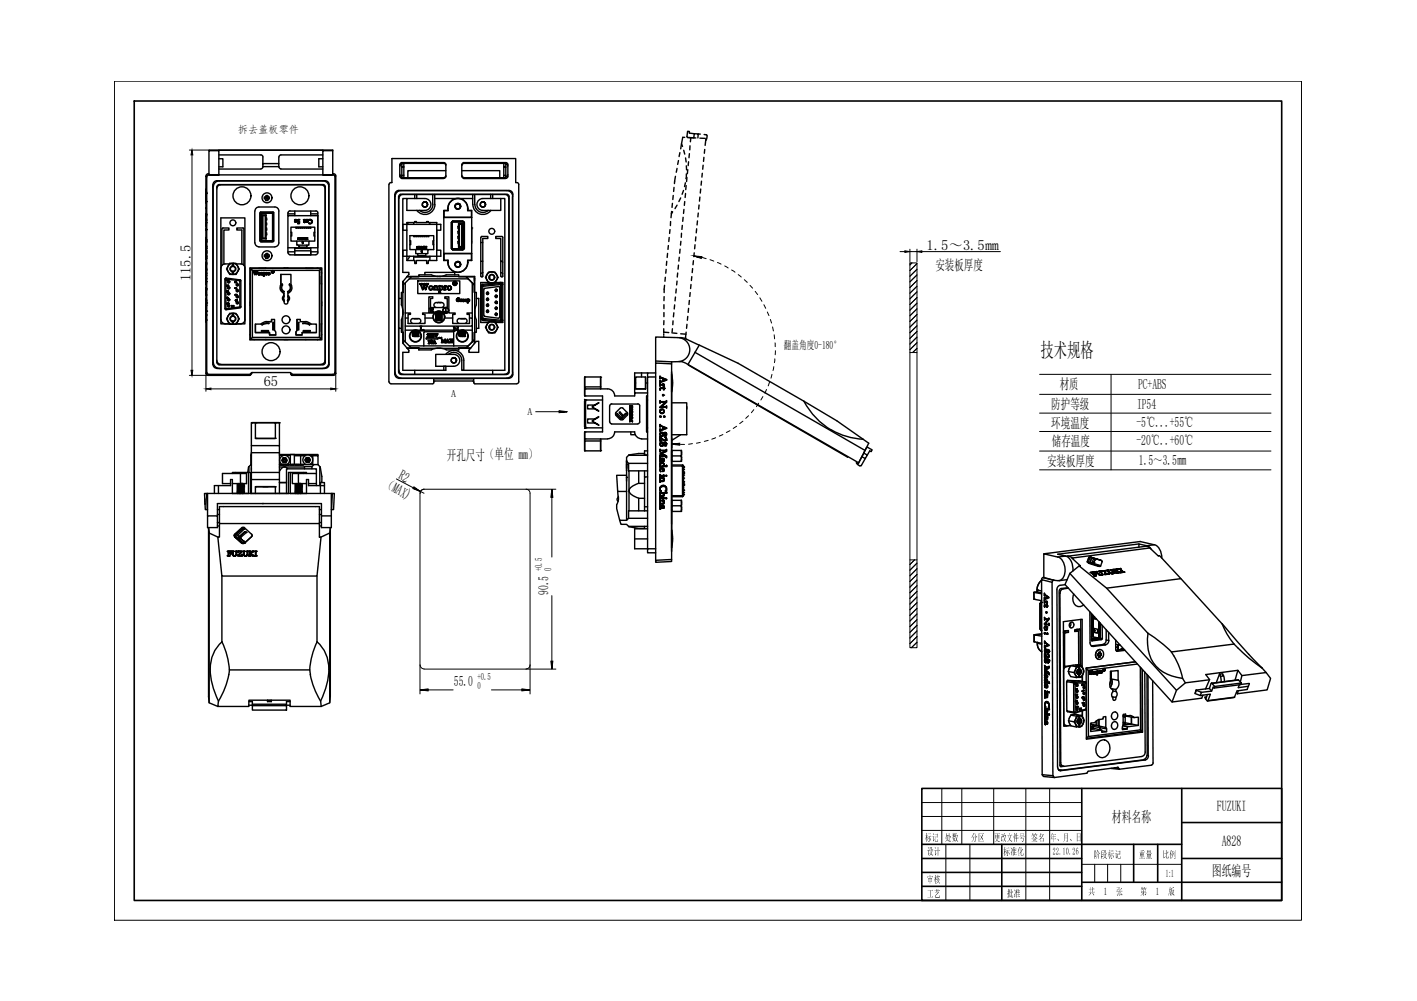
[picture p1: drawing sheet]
<svg xmlns="http://www.w3.org/2000/svg" width="297mm" height="210mm" viewBox="0 0 297 210" stroke-linecap="round" stroke-linejoin="round" font-family="sans-serif">
<defs><g id="words">
<text font-size="4.2" x="218.1" y="74.9">技术规格</text>
<g font-size="3.1">
<text x="194.2" y="52.5">1.5～3.5㎜</text>
<text x="39.9" y="59" transform="rotate(-90 39.9 59)">115.5</text>
<text x="55.3" y="81">65</text>
<text x="233.1" y="172.3">材料名称</text>
<text x="255.1" y="170">FUZUKI</text>
<text x="256.1" y="177.3">A828</text>
<text x="254" y="183.6">图纸编号</text>
</g>
<g font-size="3">
<text x="196.1" y="56.6">安装板厚度</text>
<text x="222.2" y="81.6">材质</text>
<text x="238.6" y="81.6">PC+ABS</text>
<text x="220.4" y="85.7">防护等级</text>
<text x="220.4" y="89.7">环境温度</text>
<text x="238.2" y="89.5">-5℃...+55℃</text>
<text x="238.4" y="85.8">IP54</text>
<text x="220.5" y="93.5">储存温度</text>
<text x="238.2" y="93.4">-20℃..+60℃</text>
<text x="80.2" y="102" transform="rotate(29 80.2 102)">（MAX)</text>
<text x="83.4" y="100.3" transform="rotate(28 83.4 100.3)">R2</text>
<text x="93.7" y="96.4">开孔尺寸（单位 mm）</text>
<text x="219.5" y="97.7">安装板厚度</text>
<text x="238.7" y="97.5">1.5～3.5㎜</text>
<text x="115" y="124.7" transform="rotate(-90 115 124.7)">90.5</text>
<text x="95.2" y="143.9">55.0</text>
</g>
<text font-size="2.4" x="164.3" y="73.2">翻盖角度0-180°</text>
<g font-size="2.2">
<text x="244.4" y="183.9">1:1</text>
<text x="231.4" y="187.7">1</text>
<text x="242.3" y="187.7">1</text>
</g>
<g font-size="2.1">
<text x="49.9" y="27.9">拆去盖板零件</text>
<text x="94.6" y="83.3">A</text>
<text x="110.6" y="87.1">A</text>
<text x="113.7" y="119.8" transform="rotate(-90 113.7 119.8)">+0.5</text>
<text x="115.6" y="119.8" transform="rotate(-90 115.6 119.8)">0</text>
<text x="100.1" y="142.6">+0.5</text>
<text x="100.1" y="144.5">0</text>
<text x="193.9" y="176.4">标记</text>
<text x="194.3" y="179.3">设计</text>
<text x="198.1" y="176.3">处数</text>
<text x="203.5" y="176.3">分区</text>
<text x="208.4" y="176.3">更改文件号</text>
<text x="210.3" y="179.3">标准化</text>
<text x="216.1" y="176.4">签名</text>
<text x="220.2" y="176.4">年、月、日</text>
<text x="220.6" y="179.2">22.10.26</text>
<text x="229.3" y="179.9">阶段标记</text>
<text x="238.7" y="179.9">重量</text>
<text x="243.7" y="179.9">比例</text>
<text x="194.3" y="185.1">审核</text>
<text x="194.3" y="188.1">工艺</text>
<text x="211.1" y="188.1">批准</text>
<text x="228.1" y="187.6">共</text>
<text x="234" y="187.7">张</text>
<text x="239" y="187.7">第</text>
<text x="244.9" y="187.7">版</text>
</g>
</g></defs>
<!-- layer: 0 -->
<g fill="none" stroke="#000" stroke-width=".3">
<path d="M43.2 36.9l.1 .2v41l-.1 .2zM43.2 39.9l.1 .3M43.2 39.6v1.6zM43.2 40v.2zM43.2 40h.1M43.6 36.5l-.3 .1-.1 .3M43.8 36.7l-.3 .1-.1 .3M43.8 31.6v-.1h26v5.1M43.8 36.6v-5h2.1v5M43.8 36.5h-.2l.2 .2M44.6 38.7v37.7M44.7 39.2v36.8"/>
<path d="M45.5 39.6v36a.83 .83 0 0 0 .8 .8h21M45.5 37.9h22.6M45.5 39.2v.2M45.5 37.9a.83 .83 0 0 0-.9 .8M45.9 36.7l-2.1-.1 23.9 .1M45.9 33.3h.8v1.7h-.8M45.9 31.6h21.8M45.9 35.4h8.8M45.9 32.5h8.8M45.9 38.7h21.8M45.9 37.9h21.8M45.9 37.9a1.21 1.21 0 0 0-1.2 1.3"/>
<path d="M45.9 38.7l-.3 .2-.1 .3M46.3 38.7a.83 .83 0 0 0-.8 .9M54.7 32.5l.4 .4v1.4M55.1 34.3h3.3v.6h-3.3zM55.1 34.9l-.1 .3-.3 .2M58.4 32.9v1.4M58.4 34.9v.1M58.5 35l.4 .4M58.9 35.4h8.8M58.9 32.5h8.8M58.9 32.5l-.4 .4M67.3 38.7a.83 .83 0 0 1 .8 .9"/>
<path d="M67.7 36.6l2.1 .1zM67.7 33.3h-.9v1.7h.9M67.7 38.7l.4 .2 .1 .3v36.8l-.1 .2-.4 .3M67.7 37.9a1.21 1.21 0 0 1 1.2 1.3M68.1 39.6v36a.83 .83 0 0 1-.8 .8M68.2 37.9a.83 .83 0 0 1 .8 .8l-.1 37.7a.76 .76 0 0 1-.7 .8M68.9 39.2v36.8M69.8 31.6h-2.1v5M69.8 36.5h.2l-.2 .2M69.8 36.7l.3 .1 .1 .3M70 36.5l.3 .1 .1 .3M70.4 36.9v41.4l-.2-.2v-41z"/>
<path d="M81.5 38.7v41.4M81.6 38.7l.1-.3 .5-.1v-5.1h25.9v5.1h.4l.2 .4M83.6 39.9h23.1M83.6 39.9a.83 .83 0 0 0-.8 .9M83.8 34.5v2.5M83.8 37l.4 .4M83.8 36.6l.4 .4M84 40h22.2M84 40a1.21 1.21 0 0 0-1.2 1.2M84.2 34.3v3M84.2 37.3h8.8v.1h-8.8zM84.2 36.8h.5"/>
<path d="M84.2 35.1h.5M84.2 34.1h8.8v.2h-8.8zM84.2 34.4l-.4 .4M84.2 34.1l-.4 .4M84.7 34.9l-.5 .1M84.7 34.3v3M93.1 34.3l.4 .4M93.1 34.1l.4 .4M93.5 35.8h-8v1.5M93.5 36.8l-.4 .4M93.5 34.5v2.5l-.4 .4M96.8 35.8h8v1.5"/>
<path d="M96.8 34.5v2.5M96.8 37l.4 .4M96.8 36.8l.4 .4M97.2 37.3h8.8v.1h-8.8zM97.2 34.1h8.8v.2h-8.8zM97.2 34.3l-.4 .4M97.2 34.1l-.4 .4M105.6 34.9l.4 .1M105.6 34.3v3M105.6 36.8h.4M105.6 35.1h.4M106 34.3v3"/>
<path d="M106.1 34.4l.4 .4M106.1 34.1l.4 .4M106.3 40a1.21 1.21 0 0 1 1.2 1.2M106.5 36.6l-.4 .4M106.5 34.5v2.5l-.4 .4M106.7 39.9a.83 .83 0 0 1 .8 .9M108.7 38.7v41.4M141.3 39.3l-.1 .8M141.6 37l-.2 1.5M141.9 35.3l-.1 .8M142.2 33.7l-.1 .8M142.5 32l-.1 .8"/>
<path d="M142.9 30.2l.2 .5M143.3 39.9l-.3 .8M143.3 31.5l.2 .8M143.5 28.8h-.4l-.4 2.4M143.7 38.3l-.2 .8M143.7 33.1l.1 .9M143.8 38.9l-.1 .9M143.9 36.5l-.1 1M143.9 34.8v.8M144 37.2l-.1 .9M144.2 35.6l-.1 .8M144.3 33.9v.8"/>
<path d="M144.4 28.8l1.5 .1M144.5 32.2l-.1 .9M144.6 30.6v.8M144.8 28.9l-.1 .8M145.5 28l-1-.1v-.3l-.4-.1-.1 1.2 .1 .1 1.3 .1 .1-.9 .9 .1-.1 .8M146.4 28.1h.4M146.7 29h1.1M146.9 39.6l-.1 .9M147.1 38l-.1 .8M147.2 36.3l-.1 .8M147.4 34.6l-.1 .9M147.6 33l-.1 .8"/>
<path d="M147.6 28.2l.5 .1 .1 .1v.7l-.3 .3M147.7 31.3l-.1 .8M147.9 29.4l-.1 1.1M148 29l-.1 .4M43.2 57.9l.1 .6zM43.2 57.1l.1 .3zM43.2 53.7l.1 .5zM43.2 51.6l.1 .5zM43.2 46.7l.1 .6zM43.2 46.7h.1M43.2 57.2h.1M43.2 57.1v.1"/>
<path d="M43.3 53.7h.1M43.3 54.2h.1M43.3 51.6h.1M43.3 52.1h.1M43.2 57.8v.5M43.2 58.5v.1M43.2 56.9v.3M43.2 57.3h.1M43.2 57.4v.2M43.2 57.7h.1M43.2 55.2v.1M43.2 56.4v.2"/>
<path d="M43.2 53.5v.3M43.2 54.1v.2M43.2 52.5l.1 .8M43.2 52.4v.9M43.2 51.4v.3M43.2 52v.3M43.2 50l.1 .3M43.2 48v.3M43.2 46.5l.1 1-.1-.3M43.2 46.8l.1-.3-.1 1M43.2 45.1v1.1M43.2 45v.1"/>
<path d="M43.2 42.1v.2M43.2 41.4v.1M43.2 58.9v.8l.1-.6M43.2 56.9v.8zM43.2 53.5v.9zM43.2 53.3h.1M43.2 52.7l.1 .1M43.2 52.8h.1M43.2 51.4v.9zM43.2 49.8v1.5zM43.2 50.1v.2zM43.2 50.1h.1"/>
<path d="M43.2 48v.1zM43.2 48.1v.2zM43.2 48.1h.1M43.2 41.2l.1 .7zM43.3 59.1v.4zM43.3 59.5h.1M43.3 58.5h.1M43.3 53.7v.5zM43.3 51.6v.5zM43.3 50.3v.4zM43.3 40.2v.4zM43.3 59.1h.1"/>
<path d="M43.3 59.2h.1M43.3 59.1v.1M43.3 58.4v.1M43.3 58.1h.1M43.3 57.9v.2M43.3 53.9h.1M43.3 53.8v.1M43.3 54.1h.1M43.3 54v.1M43.3 53.9v.1M43.3 53.7v.1M43.3 51.8h.1"/>
<path d="M43.3 51.7v.1M43.3 51.7h.1M43.3 51.6v.1M43.3 52v.1M43.3 52h.1M43.3 51.9v.1M43.3 51.8v.1M43.3 50.7h.1M43.3 50.3v.4M43.3 46.7h.1M43.3 47.3h.1M43.3 47.2v.1"/>
<path d="M43.3 46.7v.1M43.3 40.6h.1M43.3 40.2v.4M43.3 59.1l-.1-.2v.7M43.3 59v.1M43.3 56.9v.3M43.3 57.3v.1M43.3 54.1v.2M43.3 53.6v.2M43.3 52.5v.2M43.3 52v.2M43.3 51.5v.2"/>
<path d="M43.3 50.3h.1M43.3 50.7l-.1 .4M43.3 48v.3M43.3 43.5v.3M43.3 41.5v.4M43.3 41.3v.1M43.3 40.6l-.1 .4M43.3 59.1v.6zM43.3 58.5l-.1-.7v1l.1-.5v.2M43.3 56.4l-.1-.3v.7l.1-.3M43.3 56.5h.1M43.3 53.8h.1"/>
<path d="M43.3 52.7l-.1-.2v.7M43.3 52.5v.1M43.3 52.6h.1M43.3 52.6v.4M43.3 53.1h.1M43.3 48v.1zM43.3 48.1v.2zM43.3 48.1h.1M43.3 45h.1M43.3 43.5v.2zM43.3 43.7v.1zM43.3 43.7h.1"/>
<path d="M43.3 42l-.1 .6zM43.3 42.3v.3zM43.3 42.3h.1M43.3 42.1h.1M43.3 42.3v.2M43.3 59.5v.2M43.3 56.6h.1M43.3 55.3v1.1l-.1-1.4 .1 1.5M43.3 52.8v.3M43.3 46.2h.1M43.3 46.1l-.1 .1M43.3 45l-.1-.2v.6v-.3"/>
<path d="M43.3 56.5v.3zM43.3 52.5v.8v-.5M43.3 53.1l-.1-.7v.8M43.3 45v-.2v1.6v-1.3M46.3 56.2v10.9M46.5 48v7.6M46.6 48l.1-.2h1.3v.4h-1.1v7.2M47.4 58.3l-.2 .2M47.4 58.6l.5 .2h-.5zM47.4 58.8h.1M47.5 59.8l.3 .2 .1-.2v.2h-.2l-.2-.2v.2zM47.8 55.9l-.1 .5 .1 .5"/>
<path d="M47.9 57l.3 .4 .5 .1M47.9 55.7l-.4 .7 .7 1.1h.5M48.1 55.3h-.9a.83 .83 0 0 0-.9 .9M48.7 55.2v.7M48.7 56.9v.6M48.7 55.2l-.5 .2-.3 .3M48.7 56.9h.1M48.7 55.8a.61 .61 0 0 0-.5 .6 .61 .61 0 0 0 .5 .6M48.9 55.8a.61 .61 0 0 1 .5 .6 .61 .61 0 0 1-.5 .6M48.9 55.2l.5 .2 .4 .3M48.9 56.9v.6M48.9 55.2v.7"/>
<path d="M48.9 55.2h.6l.3 .5M48.9 55.2h-.7l-.3 .5M49.3 59h.2l.1 .2a.16 .16 0 0 0-.1-.2 .16 .16 0 0 0-.2 .2h.2l-.2 .1zM49.6 55.3h.9M49.8 55.7l.4 .7-.7 1.1h-.8M49.8 57l-.4 .4-.5 .1M49.9 55.9l.1 .5-.1 .5M50.3 58.6l.2 .2M50.5 55.3a.83 .83 0 0 1 .8 .9v10.9M50.7 55.4v-7.2h-1.1v-.4h1.3l.2 .2v7.6M52.4 56.2h15.1v15.1h-15.1zM52.4 59.5h.1"/>
<path d="M52.5 56.3h14.8M52.9 56.7h14.1v14.1h-14.1zM52.9 56.7l-.4-.4v14.9M53 56.9h.3l.2 .6v-.2l-.2-.4h.3v.3v-.3h.2l-.2 .3 .1 .3 .2-.6h.1l-.3 .7-.1-.3-.2 .3zM53.4 44.3v6.6M53.5 50.9a.83 .83 0 0 0 .8 .8M54.2 57.4h.1M54.3 51.8h3.3M54.3 43.4h3.3M54.3 43.4a.83 .83 0 0 0-.8 .8M54.3 57.6h.1M54.5 44.6v5.9"/>
<path d="M54.5 50.5l.2 .2M54.6 44.8v5.5M54.7 44.5l2.5-.1 .2 .2M54.7 50.3v.2h.2M54.7 50.7h2.5M54.7 44.4l-.2 .2M54.7 44.7v5.8zM54.7 44.7h2.4zM54.7 50.5h2.4zM54.7 44.8h-.1v5.5h.1M54.8 57.1v.1h.3v.4h-.2l.1-.4h-.2v.4h-.2zM54.9 50.5v.1h2.1v-.1"/>
<path d="M54.9 44.6h2.1M54.9 45.1h.9M55.1 49.9v-4.7l-.2-.1v5M55.1 45.2h.5M55.1 57.6h.1M55.2 57.2h.1a.24 .24 0 0 1 .3 0 .24 .24 0 0 1 0 .4 .24 .24 0 0 1-.3 0l.1 .3h-.2zM55.3 57.2a.18 .18 0 0 1 .3 .1 .18 .18 0 0 1 0 .2 .18 .18 0 0 1-.3 0zM55.4 57.2h.1M55.4 53.4h.3v-.3h.5v.3h.3v.5h-.3v.3h-.5v-.3h-.3zM55.4 41.3h.3v-.3h.5v.3h.3v.4h-.3v.4h-.5v-.4h-.3zM55.6 49.9h-.5l-.2 .2h.9M55.7 56.2l-1.5 .1"/>
<path d="M55.7 53.4h.5v.5h-.5zM55.7 41.3h.5v.4h-.5zM55.8 45.1v5l-.2-.2v-4.7zM55.8 48.8h.1v.4h-.1M55.8 47.8h.1v.4h-.1M55.8 45.7h.1v.4h-.1M55.8 46.8h.1v.4h-.1M55.9 57.1v.2l.2-.1-.2 .1 .1 .3h-.3zM56.2 57.4h.1M57 44.6h.2v.2M57 44.7v-.2h-2.1l-.2 .1v.2M57.1 56.9h.2v.3l-.1-.2-.1 .2z"/>
<path d="M57.1 57.2h.1M57.1 56.9l.1 .1zM57.1 57h.1M57.1 44.7v5.8zM57.2 44.8l.1 5.5h-.1v.2h-.2M57.4 44.6v5.9l-.2 .2M57.6 43.4a.83 .83 0 0 1 .8 .8v6.7a.83 .83 0 0 1-.8 .8M58.9 59.6v-2.1h2.1v2.1a1.25 1.25 0 0 1-.6 1.9M58.9 59.6a1.25 1.25 0 0 0 .6 1.9M59.1 59.5l.1 .2M59.1 59.5a1.16 1.16 0 0 0 .4 1.8v-.2M59.3 59.7a.87 .87 0 0 0 .3 1.4"/>
<path d="M59.5 56.2h.9M60.4 45.2h6.2v6.8h-6.2zM60.4 44.6v.6M60.4 52v1M60.4 44.8h1.4M60.4 52.8h1.4M60.4 53l.4 .4M60.6 59.7l.1-.2a1.16 1.16 0 0 1-.3 1.8l-.1-.2M60.6 59.7a.87 .87 0 0 1-.3 1.4M60.8 53.4h5.4M61 47.6h5v3h-1.2v.8h-.5v.4h-1.7v-.4h-.4v-.8h-1.2zM61 48.7h.2v.8h-.2"/>
<path d="M61.8 46.1a.26 .26 0 0 1 .3 0 .26 .26 0 0 1 0 .4 .26 .26 0 0 1-.3-.1h.3a.23 .23 0 0 0-.1-.3 .23 .23 0 0 0-.2 .1zM61.8 44.3v.9M61.8 52v.1M61.8 52.6h3.3v.8M61.8 46.4l.3 .1-.1 .1zM61.9 46.4h.1M62 47.6v.3h.2v-.3M62.1 46.4h.1M62.2 50.6h2.6M62.4 46.1l.5-.1-.1 .1a.22 .22 0 0 0-.4 .2 .22 .22 0 0 0 .3 .2l.1 .4h-.4l.3-.1 .1-.2a.31 .31 0 0 1-.4-.1 .31 .31 0 0 1 0-.4zM62.4 49.9l.3 .3v-.3h.1v.3l-.3-.3-.1 .3zM62.4 47.6v.3h.2v-.3"/>
<path d="M62.6 51.4h1.7M62.9 47.6v.3h.2v-.3M62.9 49.9v.3v-.3h.2l.1 .3h-.1v-.3zM63.2 49.9h.2h-.1l.1 .3h-.1h.1zM63.3 47.6v.3h.2v-.3M63.4 50.8a.16 .16 0 0 1 .2 .1 .16 .16 0 0 1-.2 .2l.1-.3h-.1v.1zM63.4 51.1h.1M63.5 49.9l.3 .3v-.3h.1v.3l-.3-.3-.1 .3zM63.6 46.1l.3-.1 .1 .5-.1 .2-.1-.2-.1 .1 .1-.1v-.4zM63.7 47.6v.3h.2v-.3M63.9 49.9h.2v.3h-.2zM64.1 46h.4l-.3 .4 .1 .1 .3-.1a.22 .22 0 0 1-.2 .2 .22 .22 0 0 1-.2-.1z"/>
<path d="M64.1 56.2l1.6 .1M64.1 49.9l.3 .2-.1 .1h-.2l.3-.1zM64.1 47.6v.3h.2v-.3M64.2 46.2l.3-.1-.2 .2zM64.4 49.9h.1v.3h-.1zM64.5 47.6v.3h.3v-.3M64.7 46.2h.1M64.7 46h.3a.44 .44 0 0 1 .4 .6 .44 .44 0 0 1-.7 .2h.1a.37 .37 0 0 0 .5-.4 .37 .37 0 0 0-.6-.2zM65 47.6v.3h.1v-.3M65.1 52v1.4M65.1 52.1h-3.3v1.3M65.1 44.8h1.5"/>
<path d="M65.1 52.8h1.5M65.1 44.3v.9M66 48.7h-.2v.8h.2M66.2 44.3l-5.4-.1-.4 .4M66.2 44.2l.4 .4M66.5 56.2l.2 .1M66.6 53l-.4 .4M66.6 44.6v8.4M67 56.7l.3-.4v14.9l-.3-.4M67.3 58v1.5h.2M67.3 57.1l.2 .1M82.7 40.8v37.7"/>
<path d="M82.8 41.2v36.9M83.6 41.2v36.9M83.6 41.6v21M84 40.7h22.2M84 40.7l-.3 .3-.1 .2M84.4 59.2h.1M84.4 59.6h.1M84.4 40.8h2.5M84.5 40.8a.83 .83 0 0 0-.9 .8M84.5 59.7l-.1 10 .1 1.6 .4 .4M84.5 58.9v.8M84.9 59.3l-.4 .4"/>
<path d="M85.2 58.1h1M85.3 41.6h-.9v15.5h1.3v.4l-1.3 1.6v2.2h-.3v2.6l.4 1.5M85.3 46.7h1.6v-.2h.4v.2h2.1v-.2h.4v.2h1.8v7.9h-1.8v.7h-.4v-.7h-2.1v.7h-.4v-.7h-1.6zM85.3 48.3h-.9v-1.3h8v1.3h-.8M85.3 52.5h-.9v1.2h8v-1.2h-.8M85.5 46.7v.3M85.9 53.7l-.6 .9M85.9 50.5h.2v.8h-.2M85.9 49.4h5v2.9h-1.2v.9h-2.5v-.9h-1.3zM86.7 53.7v.9M86.7 49.4v.2h.2v-.2M86.7 53.9h3.4"/>
<path d="M86.7 46.7v.3M86.9 41.6v-.8h.5v.8M87.2 49.4v.2h.2v-.2M87.2 52.3h2.5M87.4 51.7l.3 .3v-.3v.3l-.3-.3v.3h-.1zM87.4 40.8h3.3M87.6 58.9h8.8v2.7h-8.8zM87.6 51.7h.1zM87.6 49.4v.2h.2v-.2M87.6 53.2v.4h1.7v-.4M87.7 51.7h.1M87.8 51.7h.3v.3h-.1v-.3h-.2l.1 .3h-.2z"/>
<path d="M88 59.5h.4l-.1 .1 .4 1 .2-.4-.4-.7h.4l-.1 .1 .2 .4 .1-.4-.1-.1h.4l-.4 .5 .3 .6 .3-.9-.1-.2h.3l-.6 1.3-.3-.6-.3 .6zM88 49.4v.2h.2v-.2M88.2 51.7h.2h-.2l.1 .3h-.1h.1zM88.2 52h.1M88.3 52.5h.2l-.1 .4 .1-.3h-.2l.1 .2zM88.4 49.4v.2h.2v-.2M88.5 51.7l.3 .3v-.3v.3l-.3-.3v.3h-.1zM88.5 43.1l.5 .3M88.7 51.7h.1zM88.8 51.7h.1M88.8 51.7h.2v.3h-.2zM88.8 49.4v.2h.3v-.2"/>
<path d="M89 51.7l.3 .1-.1 .2h-.1l.2-.1zM89.1 57.6v-.5h6.2v.5M89.1 41.6h-3.8v2.5h3.8M89.1 42.3l.4 .2-.4-.1-.4 .1M89.1 41.6a1.25 1.25 0 0 1 1.2 1.3 1.25 1.25 0 0 1-1.2 1.2M89.2 42.3l-.4 .2M89.3 49.4v.2h.2v-.2M89.3 51.7h.1v.3h-.1zM89.3 51.7h.1M89.5 42.5l.1 .4M89.6 42.9l-.1 .3-.4 .2M89.7 49.4v.2h.2v-.2"/>
<path d="M90.1 53.7v.9M90.1 46.7v.3M90.4 57.6h-2.6v.4h-2.5M90.4 57.6l1.6 .4 1.6-.4h2.6v.4h3.3v3.3h.4v2.6l-.4 1.6 .3 1.5M90.7 42.9a1.67 1.67 0 0 1-.9 1.5 1.67 1.67 0 0 1-1.8-.3M90.9 50.5h-.2v.8h.2M91.1 41.6h8M91.1 40.8h-.4v2.1M91.1 40.8v2.1M91.1 40.8h8M91.2 42.9a2.1 2.1 0 0 1-1.5 2 2.1 2.1 0 0 1-2.3-.8M91.6 58h.8"/>
<path d="M91.9 58l-5.7 .1-.4 .4M92.1 58l5.6 .1 .5 .4M93 44.1h.9M93 45.6v7.5h5.9v-7.5M93 54.6h.9M93 45.6h5.9M93.1 53.2l-.1 1.4M93.1 44.2l-.1 1.4M93.1 54.6h-.1M93.1 45.6h-.1M93.9 55a2.1 2.1 0 0 0 2.1 2.1 2.1 2.1 0 0 0 2.1-2.1M93.9 54.6v.4"/>
<path d="M93.9 43.7a2.1 2.1 0 0 1 2.1-2.1 2.1 2.1 0 0 1 2.1 2.1M93.9 43.7v.4M93.9 43.7h.1M93.9 44.1v.1M93.9 55a2.05 2.05 0 0 0 2.1 2.1 2.05 2.05 0 0 0 2-2.1M93.9 54.6h-.8v-1.4h5.7v1.4h-.8v.4M93.9 43.7a2.05 2.05 0 0 1 2.1-2.1 2.05 2.05 0 0 1 2 2.1M93.9 43.7v.5M93.9 54.6h.1M94.6 46.7v5.4M94.7 52.1v.2h.2M94.7 52.3h2.5z"/>
<path d="M94.7 46.5h2.5zM94.7 46.5v5.8zM94.7 46.7v5.4M94.9 52.3v.1h2.1v-.1M94.9 46.5h-.2v.2M94.9 46.5v-.1h2.1v.1M94.9 46.4h2.1M94.9 52.4h.1M94.9 52.4h2.1M95.1 59.2h.4l-.1 .2 .2 .3-.2-.2-.1 .2h-.2zM95.3 59.2l.1 .2zM95.3 59.4h.1"/>
<path d="M95.6 55l.4-.1 .4 .2M96 42.7a.58 .58 0 0 0-.7 .6 .58 .58 0 0 0 .8 .5 .58 .58 0 0 0 .3-.8M96 54.9l.4 .2M96 42.7l.4 .2-.4-.2-.4 .1M96 42.7l.4 .1M96 54.9l-.3 .1M96 42.7l-.3 .2M96.1 46.9l.2 .1v4.7l-.2 .2zM96.1 50.6h-.1v.5h.1M96.1 49.6h-.1v.4h.1M96.1 47.5h-.1v.4h.1M96.1 48.5h-.1v.5h.1"/>
<path d="M96.1 46.9h.9M96.3 51.7h.5l.2 .2h-.9M96.3 47h.5M96.4 55.1l.1 .3M96.4 55a.61 .61 0 0 0-.8-.1 .61 .61 0 0 0-.1 .9 .61 .61 0 0 0 .9 0l.1-.3M96.8 51.7v-4.7l.2-.1v5M97 46.5h.2v.2M97 52.4h.1M97.2 46.5h.1M97.2 46.5v5.8zM97.2 46.7h.1v5.4h-.1M97.2 52.1v.2h-.2"/>
<path d="M97.3 46.7v5.4M98 43.7v.5h.8v1.4h-5.7v-1.4h.8M98 55h.1M98 54.6h.1M98 43.7h.1M98.1 43.7v.4h.8M98.1 54.6h.8M98.1 54.6v.4M98.1 44.1l-.1 .1M98.2 58.5h-12.4l-.9 .8v6.3M98.2 58.5l.8 .8v6.3M98.8 53.2l.1 1.4"/>
<path d="M98.8 44.2l.1 1.4M98.8 54.6h.1M98.8 45.6h.1M98.9 47.9v3.1M98.9 47.6v.3M98.9 47.8h.1M99 59.3l.4 .4 .1 5.7M99.1 42.9v-2.1h.4v2.1M99.1 42.9a2.1 2.1 0 0 0 1.5 2 2.1 2.1 0 0 0 2.3-.8M99.4 59.7l-1.7-1.6h1.7v3.2M99.4 58.3h.1M99.4 58.7h.1"/>
<path d="M99.4 58.4h.1M99.5 40.8h3.4M99.6 42.9a1.67 1.67 0 0 0 .9 1.5 1.67 1.67 0 0 0 1.8-.3M100.7 43.1l.5 .3M100.8 54.8h.4M100.8 50.9h.4M100.8 49.8v8.1M101 49.6h1.3v.4h-1.1v7.9l-.2 .2-.2-.2M101 49.6l-.2 .2M101.2 59.8v.2h-.2M101.2 59.6l-.4 .4M101.2 41.6h3.8"/>
<path d="M101.2 59.8l-.2 .2M101.2 42.3l.4 .2-.3-.1-.4 .1M101.2 41.6a1.25 1.25 0 0 0-1.2 1.3 1.25 1.25 0 0 0 1.2 1.2M101.2 57.1l-.4 .3M101.4 42.3l-.5 .2M101.6 42.5l.2 .4M101.7 42.9l-.1 .3-.4 .2M102 57.7l-.1 .5 .1 .5M102.1 57.7l-.3 .5 .3 .4M102.1 58.6v.2M102.1 58.8l.4 .4 .5 .1M102.1 58.8l.3 .5h.6"/>
<path d="M102.1 57.5v.2M102.3 59.2h-1.5v8.4h1.5M102.7 57.8v.7M102.9 40.8h.4v.8M102.9 40.8v.8M103 57h-.6l-.3 .5M103 57h.2M103 59.3h.2M103 57l-.5 .2-.4 .3M103.2 57l.5 .2 .3 .3M103.2 57h.5l.3 .5M103.3 40.8h2.5"/>
<path d="M103.8 59.2h1.6v8.4h-1.6M104 58.8l-.3 .5h-.5M104 57.5l.1 .2M104 58.8l-.3 .4-.5 .1M104.1 58.6l-.1 .2M104.1 57.7l.3 .5-.3 .4M104.1 57.7l.2 .5-.2 .5M104.9 59.5l.1 .2h.2M104.9 59.5v-.3l-3.7 .4v.2M104.9 59.5l-3.7 .3M105 59.2l.4 .3v.1l-.2 .1M105 54.8l.4 .2"/>
<path d="M105 41.6h.8v36.1h-2.5M105 41.6v2.5h-3.8M105 54.7l.1 .1M105 59.5l.2 .1M105 57.1l.4 .3M105 57.9l.2 .2 .2-.2v-8.1l-.2-.2h-1.3v.4h1.1v7.9M105.2 59.7v7.5M105.8 40.8a.83 .83 0 0 1 .9 .8v36.1M106.3 40.7l.3 .3 .1 .2v36.9M107.4 41.2v36.9M107.5 40.8v37.7M139.3 59.8l-.1 1.6"/>
<path d="M139.5 58.1l-.1 .9M139.6 56.5v.8M139.8 54.8l-.1 .8M139.9 53.1v.9M140.1 51.5l-.1 .8M140.3 49.8l-.1 .8M140.4 48.1v.9M140.6 46.5l-.1 .8M140.7 44.8v.8M140.8 44.3l-.1 .5 .3-.4M141 42.6l-.1 .9M141.1 41l-.1 .8"/>
<path d="M141.9 43l-.4 .7M141.9 58.9l-.1 .8M142.1 57.2l-.1 .9M142.2 55.6l-.1 .8M142.4 53.9l-.1 .9M142.6 52.3l-.1 .8M142.7 41.5l-.4 .8M142.7 50.6l-.1 .8M142.9 48.9l-.1 .9M143 47.3l-.1 .8M143.2 45.6l-.1 .8M143.4 43.9l-.1 .9"/>
<path d="M143.5 42.3v.8M143.7 40.6l-.1 .8M144.9 59.7l-.1 .8M145 58l-.1 .8M145.2 56.3l-.1 .9M145.4 54.7l-.1 .8M145.5 53l-.1 .8M145.7 51.3l-.1 .9M145.9 49.7l-.1 .8M146 48v.8M146.2 46.3l-.1 .9M146.4 44.7l-.1 .8"/>
<path d="M146.5 43v.8M146.7 41.3l-.1 .9M43.2 66.9l.1 .3zM43.2 66.9v.1M43.2 66.9h.1M43.2 66.8v.3M43.2 67.2v.3M43.2 65.7v.1M43.2 66.3v.2M43.2 65.2v.1M43.2 64.1v.1M43.2 64.7v.1"/>
<path d="M43.2 63.5v.3M43.2 61v.1M43.2 61.6v.1M43.2 60.5v.1M43.2 66.8v.7zM43.2 67.5h.1M43.2 65.5v1.1zM43.2 65v.5zM43.2 63.9v1.1zM43.2 60.8v1.1zM43.2 61.9h.1M43.2 60.3v.5z"/>
<path d="M43.2 60.8h.1M43.2 78.3l.1 .3 .3 .1M43.2 67.1v.1M43.3 66.8v.2M43.3 67.1h.1M43.3 67.2h.1M43.3 65.7h.1M43.3 65.8v.1M43.3 66.1h.1M43.3 66.1v.3M43.3 65.2h.1M43.3 64.2v.5"/>
<path d="M43.3 62.8v.3M43.3 62.6l-.1 .4M43.3 60.9v.1M43.3 61.1v.1M43.3 61.4v.2M43.3 60.4v.1M43.3 63.7h.1M43.3 61.3v.1M43.3 65.2v.1M43.3 64h.1M43.3 63.5h.1M43.3 63.6v.2"/>
<path d="M43.3 60.5v.1M43.3 65.3h.1M43.3 63.9v.2zM43.3 64.1h.1M43.3 63.7v-.9l-.1 1 .1-1.2v1.1M43.3 60.4v.2zM43.3 60.6h.1M43.4 78.1l.1 .3 .3 .1M43.8 78.5h8.6v.2h-8.8zM44.6 76.4a.83 .83 0 0 0 .9 .8M44.7 76a1.21 1.21 0 0 0 1.2 1.2M45.5 75.8v.2"/>
<path d="M45.5 77.3h22.6M45.5 76l.1 .2 .3 .3M45.9 76.5h21.8M46.3 67a.83 .83 0 0 0 .9 .9M47.1 67.9h1h-1.8v-22.2h5v22.2h-1.7h.9M47.2 64.7l.2 .2M47.5 61v.2l.2-.1 .1 .1 .1-.2v.2h-.4zM47.5 60h.1M47.6 63.5v.2h.2v-.1h.2v.1l-.2-.1v.2h-.2zM47.6 62.3l.3 .2h-.4zM47.7 62.3l.1 .2zM47.8 66.3l-.1 .5 .1 .5"/>
<path d="M47.8 61h.1M47.9 67.5l.3 .3 .5 .2M47.9 66.2l-.4 .7 .7 1.1h.5M48.6 64v.2l.2-.1 .1 .1v-.1l.1 .1-.4 .1zM48.6 64.4h.4l-.1-.1 .2 .2h-.5zM48.6 64.5h.1M48.7 65.7v.7M48.7 67.4v.6M48.7 65.7l-.5 .1-.3 .4M48.7 67.4h.1M48.7 66.2a.61 .61 0 0 0-.5 .6 .61 .61 0 0 0 .5 .6M48.9 66.2a.61 .61 0 0 1 .5 .6 .61 .61 0 0 1-.5 .6"/>
<path d="M48.9 65.7l.5 .1 .4 .4M48.9 64.1h.1M48.9 67.4v.6M48.9 65.7v.7M48.9 65.7h.6l.3 .5M48.9 65.7h-.7l-.3 .5M49.2 60.4l.4 .2v-.3v.3zM49.3 61.8l.3-.1 .1 .2-.4 .1zM49.3 62.9l.4 .2-.1-.2-.1 .1 .1-.1a.17 .17 0 0 1 .1 .2 .17 .17 0 0 1-.2 .1 .17 .17 0 0 1-.1-.2zM49.5 61.8h.1M49.5 63h.1M49.8 66.2l.4 .7-.4 .6-.3 .5h-.8"/>
<path d="M49.8 67.5l-.4 .3-.5 .2M49.9 66.3l.1 .5-.1 .5M50.5 64.4h-.2v-5.5l-2.9-.4v6.2l2.9-.3v.2l-2.9 .4v-.3h-.3M50.5 64.3l-.2 .2M50.5 64.4v-5.5h-.2v-.2l-2.9-.4v.2h-.3v6.2M51.3 67a.83 .83 0 0 1-.8 .9M52.4 67.9h.1M52.4 70.2l.1 .1M52.4 63.3v.8M52.6 78.3l-.2 .2M52.6 78.3h.1M52.6 78.3l-.2 .4"/>
<path d="M52.6 78.3l.2-.2h8l.4 .4M52.9 70.8l-.4 .4h14.8M53.2 71.2l.1 .1M53.5 68v1.7h3v.5h1.3M54.8 69.3h1.5v.3h-1.5zM55.7 71.2v.1M56.4 67.9h-.8l-.6 .2M56.4 67.8l-.1 .1M56.4 67.8a1.84 1.84 0 0 0-1.5 .2v.2M56.9 67v.5h-1.1h1.1v-.5h.7v2.3l.2 .3v.6h-1.3v-.5h-3v-1.7h1.2l1.1-.6M57.2 67.6h.2v1.6h-.2zM59.5 61.5v.4"/>
<path d="M59.5 62a.74 .74 0 0 0 .1 1.2M59.5 62.2l.1 .7M59.5 71.2h.9M59.5 62.2v-.1l-.2 .5 .3 .5M59.5 62.9v.2M59.6 63.2a.4 .4 0 0 0 .4 .6 .4 .4 0 0 0 .3-.6M60.3 62.9v.2M60.3 62.2l.1-.1 .1 .5-.2 .5M60.3 62.2v.7M60.4 61.5v.5a.74 .74 0 0 1-.1 1.2M61 78.3l.2 .4M61 78.3h.1"/>
<path d="M61.2 78.5v.2h8.8l-.2-.2M61.2 78.5h8.6M62.3 67v2.3l-.3 .3v.6h1.3M62.4 67.6h.2v1.6h-.2zM63.3 69.7h3M63.5 67.8a1.84 1.84 0 0 1 1.5 .2l-.1 .2M63.5 67.8v.1M63.5 67.9h.7l.7 .2M63.6 69.3h1.4v.3h-1.4zM64 67.5h-1.1v-.5h-.6v2.3l-.3 .3v.6h1.3v-.5h3v-1.7h-1.1M64.1 67.4l1.1 .6M64.1 71.2v.1"/>
<path d="M66.7 71.2l-.2 .1M67.4 63.3v.8M67.5 67.9h-.2v1.6M67.5 70.2l-.2 .1M68.9 76a1.21 1.21 0 0 1-1.2 1.2M70.2 78.1l-.1 .3-.3 .1M70.4 78.3l-.1 .3-.3 .1M82.8 78.5a.83 .83 0 0 0 .8 .8M82.8 78.1a1.21 1.21 0 0 0 1.2 1.2M83.6 62.6v6.2h.5M83.6 78.1l.1 .2 .3 .2M83.6 62.6h.5"/>
<path d="M83.6 68.8v8.9M83.6 79.3h23.1M83.6 77.6a.83 .83 0 0 0 .9 .9M84 79.3h22.2M84 78.5h22.2M84.1 67.1v2.6h.3v2.2l1.3 1.6v.4h-1.3v3.8h8.6M84.4 65.1v.8M84.4 78.5h21.4M84.5 65.6l-.4 1.4M84.5 71.3v.8M84.9 65.6h1.1v.3h-.5v1.9h3.6v-1.9h-.5v-.3h1.3v-3.4h.8v.4h-.5v1.9h3.6v-1.9h-.6v-.4h.9v3.4h1.3v.3h-.5v1.9h3.5v-1.9h-.5v-.3h1.1M84.9 68.4v3.3"/>
<path d="M84.9 71.7l1.3 1.3M84.9 69.2h3.3l-.2 .2h.8v-.2h6.4l-.2 .2h.4h-.2v-.2h.5l.3 .3v-.3h3M84.9 65.6v1.1M85.2 73h6.7M85.3 73h2.5v.4h2.6M85.5 66.7h-.6v1.7h14.1v-1.7h-.6M85.8 72.5h12.4M86.5 69.5h.1M86.5 69.7l.6-.1zM86.5 69.7h.1M86.5 69.9l.6-.1zM86.5 69.9h.1"/>
<path d="M86.5 70.1l.6-.1zM86.5 70.1h.1M86.5 70.3l.6-.1zM86.5 70.3h.1M86.5 69.5l.1 .1M86.5 69.7l.1 .1M86.5 69.9l.1 .1M86.5 70.1l.1 .1M86.5 70.3l.1 .1M86.5 66.8h1.2h-.9M86.5 70.5h1.1M86.5 70.5h1.2h-.2"/>
<path d="M86.5 66.8a.53 .53 0 0 0-.4 .5 .53 .53 0 0 0 .4 .5M86.6 69.3v.1M86.6 69.4h.1M86.6 69.6l-.1 .1M86.6 69.8l-.1 .1M86.6 70l-.1 .1M86.6 70.2l-.1 .1M86.6 70.4l-.1 .1M86.8 70.5h.3M86.9 77.7v.8M87.1 69.3h-.5M87.1 69.3l-.5 .1"/>
<path d="M87.1 69.4h-.5M87.1 69.4l-.6 .1M87.1 69.6h.6zM87.1 69.8l.6-.1zM87.1 70l.6-.1zM87.1 70.2h.6zM87.1 70.5h.5zM87.1 69.3h.2M87.1 69.4h.6M87.5 69.3h-.4M87.6 69.4h-.5M87.6 69.4l-1 .1"/>
<path d="M87.6 69.5l-1 .1M87.6 69.7h-1M87.6 69.7l-1 .1M87.6 69.9h-1M87.6 69.9l-1 .1M87.6 70.1l-1 .1M87.6 70.3l-1 .1M87.6 70.5h.1M87.6 69.5h.1M87.6 69.7h.1M87.6 69.9h.1M87.6 70.1l.1 .1"/>
<path d="M87.6 70.3l.1 .1M87.7 69.4a1.17 1.17 0 0 1 .4 1.8 1.17 1.17 0 0 1-1.8 0 1.17 1.17 0 0 1 .3-1.8M87.7 70.5h.1M87.7 69.4l-.1 .1M87.7 70.4l-.6 .1M87.7 69.6l-.1 .1M87.7 69.8l-.1 .1M87.7 70l-.1 .1M87.7 70.2l-.1 .1M87.7 70.4l-.1 .1M87.8 66.8a.53 .53 0 0 1 .4 .5 .53 .53 0 0 1-.4 .5M88.2 69.2v-.7l-.2-.1h.5l-.2 .1v.7"/>
<path d="M88.3 69.2l.5-.1-.1 .2zM88.8 72.5v-2.9h6.3v2.9M89.1 66.7h1.6M89.6 70a.25 .25 0 0 1 .4 .2 .25 .25 0 0 1-.3 .3l-.1 .1 .4-.1-.1 .2h-.4l.3-.3a.17 .17 0 0 0 .1-.2 .17 .17 0 0 0-.3 0zM89.7 71.5l.2-.2 .1 .8h-.2l.1-.7zM90 64.7h.8v.2l-.1-.2h-.4v.4h.4v-.1v.3l-.1-.2h-.3v.4h.4l.2-.2a.32 .32 0 0 1-.2 .4 .32 .32 0 0 1-.4-.1h-.3l.2-.1v-.8zM90.1 70.1a.24 .24 0 0 1 .4 .1 .24 .24 0 0 1-.3 .3l-.1 .1 .4-.1v.2h-.5l.4-.5a.17 .17 0 0 0-.2-.2 .17 .17 0 0 0-.1 .2zM90.1 60.1a.33 .33 0 0 1 .4 0 .33 .33 0 0 1 0 .5 .33 .33 0 0 1-.4 0zM90.3 71.4l.2-.1 .2 .3a.29 .29 0 0 1-.3 .5 .28 .28 0 0 1-.2-.5zM90.3 71.4l.2-.1 .1 .3a.24 .24 0 0 1 0 .4 .24 .24 0 0 1-.3 0 .24 .24 0 0 1 0-.4zM90.4 73.3l1.6-.3 1.6 .3M90.7 70l.2 .1v.1a.23 .23 0 0 1 .1 .3 .23 .23 0 0 1-.3 .1z"/>
<path d="M90.9 60.1l.2-.2 .2 .1a.29 .29 0 0 1 .3 0 .29 .29 0 0 1 .2 .2v.5l.1 .1h-.4l.1-.1v-.4a.24 .24 0 0 0-.2-.3 .24 .24 0 0 0-.2 .2v.5l.1 .1h-.4l.1-.1v-.5zM91 70h.4l-.1 .1 .2 .5 .1-.6h.2l-.3 .7zM91 71.3l.4 .8h-.3l.2-.1-.2-.3h-.2l-.1 .3 .2 .1h-.3zM91 71.4l.1 .3h-.2zM91.3 74.3h3.8a1.25 1.25 0 0 1 1.3 1.3 1.25 1.25 0 0 1-1.3 1.2h-3.8zM91.3 65.7l.7-.1zM91.3 65.7h.1M91.3 65.9l.7-.1zM91.3 65.9h.1M91.3 66.1h.7zM91.3 66.1h.1M91.3 66.3h.7z"/>
<path d="M91.3 66.3h.1M91.3 66.5h.7zM91.3 66.5h.1M91.3 66.7l1.3-.1zM91.3 66.7h.1M91.3 66.9l1.3-.1zM91.3 66.9h.1M91.3 65.5l.2 .1M91.3 65.7l.2 .1M91.3 65.9l.2 .1M91.3 66.1l.2 .1M91.3 66.3l.2 .1"/>
<path d="M91.3 66.5l.2 .1M91.3 66.7l.2 .2M91.3 66.9l.2 .2M91.4 63.5h1.2h-.9M91.4 65.5l.6-.1-.5 .1M91.4 67.1l1.1 .1h-.1M91.4 63.4a.53 .53 0 0 0-.4 .5 .53 .53 0 0 0 .4 .6M91.5 67l1-.1 .1 .1M91.5 65.6l-.2 .1M91.5 65.8l-.2 .1M91.5 66l-.2 .1M91.5 66.2l-.2 .1"/>
<path d="M91.5 66.4l-.2 .1M91.5 66.6l-.2 .1M91.5 66.9h-.2M91.5 67.1h-.1M91.6 73h.8M91.7 70.9l-2.4 .1 2.4 .1M91.7 70.9l.1 .1-.1 .1M91.9 60.8h.1M91.9 60l.2-.1 .1 .2 .2-.1a.43 .43 0 0 1 .5 .5 .43 .43 0 0 1-.7 .2v.5l.2 .1h-.5l.2-.1v-1.2zM92 70.8l.5 .1 .1-.1-.1 .1zM92 65.6l.6-.1zM92 65.8h.6z"/>
<path d="M92 66.1l.6-.1zM92 66.3l.6-.1zM92 66.5l.6-.1zM92 67.1h.6M92 65.3h.2M92 65.3h-.4M92 67.1l-.3 .1M92.2 60.1a.32 .32 0 0 1 .5 .1 .32 .32 0 0 1-.1 .4 .32 .32 0 0 1-.4 0zM92.4 67.1h-1M92.4 65.4h-.4M92.5 65.5h-1M92.5 65.5l-1 .1"/>
<path d="M92.5 65.7l-1 .1M92.5 65.9l-1 .1M92.5 66.1l-1 .1M92.5 66.4h-1M92.5 66.5l-1 .1M92.5 66.6h-1M92.5 66.7l-1 .1M92.5 66.8l-1 .1M92.5 65.5h.1M92.5 65.7l.1 .1M92.5 65.9l.1 .1M92.5 66.1l.1 .1"/>
<path d="M92.5 66.5v.1M92.5 66.4h.1M92.5 66.6h.1M92.5 66.8h.1M92.5 71.1h.2l.3 .6 .2-.6h.2l-.1 .1v.6l.1 .1h-.3l.1-.7-.3 .7-.2-.7v.6l.1 .1h-.3l.2-.1v-.6zM92.5 67.2h.1M92.6 65.6h.1M92.6 66.9l-1.1 .2M92.6 67.1l-.6 .1h.5M92.6 67.1l-.9 .1h.3M92.6 65.6l-.1 .1M92.6 65.8l-.1 .1"/>
<path d="M92.6 66l-.1 .1M92.6 66.2l-.1 .1M92.6 66.4l-.1 .1M92.6 66.6l-.1 .2M92.6 63.4a.53 .53 0 0 1 .5 .5 .53 .53 0 0 1-.4 .6M93 60.8h.1M93 60.1l.3-.2v.3a.2 .2 0 0 1 .1-.2 .2 .2 0 0 1 .3 .1l-.4 .2v.3l.2 .2h-.5l.2-.1v-.6zM93 76.8v.9M93.1 65.4h.7zM93.1 65.3h.7zM93.2 65.5h.1M93.2 65.5h.5"/>
<path d="M93.2 66.7h1.7M93.4 64.7v.5zM93.5 74.3a2.1 2.1 0 0 1 2.3-.7 2.1 2.1 0 0 1 1.4 2v2.1h-.4v-2.1a1.67 1.67 0 0 0-1-1.6 1.67 1.67 0 0 0-1.8 .3M93.5 76.8v.9h-.5M93.7 65.5h.1M93.8 71.1l.4 .8h-.3l.1-.1-.1-.3h-.2l-.1 .3 .1 .1h-.3zM93.8 71.2l.1 .3h-.2zM93.8 65.3h.1M94.2 71.1h.3l-.1 .2 .2 .1 .2-.2-.2-.1h.3l-.3 .4 .4 .4h-.4v-.3l-.2 .1 .1 .2h-.3l.3-.4zM94.6 75.8l.5 .3M95.1 75l.4 .2-.3-.2-.4 .1M95.3 75l-.5 .2"/>
<path d="M95.6 75.2l.1 .3M95.7 75.6l-.2 .3-.4 .2M95.7 62.6a.34 .34 0 0 1 .6 .1 .29 .29 0 0 0-.4-.1 .29 .29 0 0 0-.1 .4 .29 .29 0 0 0 .5 .1l-.2-.2h.4l-.2 .3h-.2a.37 .37 0 0 1-.4-.1 .37 .37 0 0 1 0-.5zM95.7 69.2l-.5-.5v.5v-.6l-.2-.1h.2l.7 .7M96 69.2h.1M96 69.2l-.1-.6-.2-.1h.4l-.1 .1v.6M96.2 69.7l.6-.1zM96.2 69.7h.1M96.2 69.9l.6-.1zM96.2 69.9h.1M96.2 70.1l.6-.1zM96.2 70.1h.1"/>
<path d="M96.2 70.3l.6-.1zM96.2 70.3h.1M96.2 69.7l.1 .1M96.2 69.9l.1 .1M96.2 70.1l.1 .1M96.2 70.3l.1 .1M96.3 66.8h1.1h-.9M96.3 70.5h1M96.3 70.5h1.1h-.1M96.3 66.8a.53 .53 0 0 0-.5 .5 .53 .53 0 0 0 .4 .5M96.3 69.4h.5zM96.3 69.5a1.15 1.15 0 0 0-.3 1.8 1.15 1.15 0 0 0 1.8-.1 1.15 1.15 0 0 0-.5-1.8l-1 .1"/>
<path d="M96.3 69.6l-.1 .1M96.3 69.8l-.1 .1M96.3 70l-.1 .1M96.3 70.2l-.1 .1M96.3 70.4v.1M96.5 62.8h.3l-.2 .1v.3h.2h-.3zM96.5 70.5h.3M96.8 69.4l.6-.1v.1zM96.8 69.6h.7zM96.8 69.8l.7-.1zM96.8 70l.7-.1zM96.8 70.2h.7z"/>
<path d="M96.8 70.5h.6zM96.9 70.5h-.3M96.9 69.3h-.4M97 63h.1M97.1 63.2h.1M97.2 69.2h-.3M97.2 77.7h6.1v.8M97.3 69.3l-1 .1v.2M97.4 69.5l-1.1 .1M97.4 69.7h-1.1M97.4 69.7l-1.1 .1M97.4 69.9h-1.1"/>
<path d="M97.4 69.9l-1.1 .1M97.4 70.1l-1.1 .1M97.4 70.3l-1.1 .1M97.4 69.5h.1M97.4 69.7h.1M97.4 69.9h.1M97.4 70.1l.1 .1M97.4 70.3l.1 .1M97.4 70.5h.1M97.4 69.4v.1M97.4 62.8h.2v.4l.2-.1-.1-.3h.2v.4h-.3zM97.5 66.8a.53 .53 0 0 1 .4 .5 .53 .53 0 0 1-.4 .5"/>
<path d="M97.5 70.4l-.7 .1M97.5 70.4l-1 .1M97.5 69.6l-.1 .1M97.5 69.8l-.1 .1M97.5 70l-.1 .1M97.5 70.2l-.1 .1M97.5 70.4l-.1 .1M97.9 62.8l.2-.1v.1a.22 .22 0 0 1 .3 .1 .22 .22 0 0 1 0 .3 .22 .22 0 0 1-.3 0l.1 .3h-.3zM98.1 62.8a.18 .18 0 0 1 .3 .1 .18 .18 0 0 1-.2 .3h-.1zM98.6 73h-2.4v.4h-2.7M98.7 73h-6.6M99 68.4v3.3"/>
<path d="M99 65.6v1.1M99.4 71.3l-1.7 1.7 1.3-1.3M99.4 69.7v2.4M99.5 65.6l-.1 5.7-.4 .4M99.5 65.1v.8M99.8 71.6h.6v2.3h-2.1v-.4zM99.9 67.1v2.6h-.4v2.2M99.9 62.6h.5v6.2h-.5M100.8 66.8h.2M100.8 60h.2M100.8 66.8l.4 .4M101 66.8h.2v.2"/>
<path d="M101 60v6.8M101 66.8l.2 .1M101.2 67v.2l3.7 .4v-.2M101.2 67l3.7 .4M101.2 60l3.8-.3v7.5l-3.8-.4zM101.4 60.7v5.4M101.5 66.1l.1 .2M101.6 66.4l2.9 .3M101.6 60.5l-.1 .2M102 68.1l-.1 .5 .1 .5M102.1 69.1l.3 .7h1.3l.4-.7M102.1 69.1l-.3-.5 .6-1.1h1.3l.7 1.1-.3 .5"/>
<path d="M102.1 69.3l.4 .3 .5 .2M102.1 63.8h.1M102.1 61.3h.1M102.1 61.7v.1M102.1 62.5v.1M102.1 63h.1M102.1 64.2v.1M102.1 65v.1M102.1 65.5h.1M102.3 61.3h.1M102.3 61.7v.1M102.3 62.5v.1"/>
<path d="M102.3 63h.1M102.3 63.8v.1M102.3 64.2v.1M102.3 65v.1M102.3 65.5h.1M102.7 68.3v.7M103 67.5l-.5 .1-.4 .3M103.2 67.5l.5 .1 .3 .3M103.9 60.7h.1M103.9 61.1h.1M103.9 61.9h.1M103.9 62.3v.1"/>
<path d="M103.9 63.2h.1M103.9 63.6h.1M103.9 64.4v.1M103.9 64.9h.1M103.9 65.7h.1M103.9 66.1v.1M104 63.6h.1M104 60.6v.1M104 61.1h.1M104 61.9h.1M104 62.4h.1M104 63.2h.1"/>
<path d="M104 64.4h.1M104 64.9h.1M104 65.7h.1M104 66.1v.1M104 69.3l-.3 .3-.5 .2M104.1 68.1l.2 .5-.2 .5M104.5 60.1l-2.9 .4M104.5 60.1l.3 .2M104.8 60.3v6.2l-.3 .2M105.2 67.2l.2-.1v.2l-.4 .2M105.2 67.1l-.2 .2M105.2 67.2h-.2l-.1 .2"/>
<path d="M106.7 77.6a.83 .83 0 0 1-.9 .9M106.7 78.1l-.2 .3-.2 .1M107.5 78.1a1.21 1.21 0 0 1-1.2 1.2M107.5 78.5a.83 .83 0 0 1-.8 .8M122.5 79.1v3.9M122.6 79.1h.1M125.9 79.1h.1M125.9 79.1v2.4M133.3 79.1h2v2.4h-2zM134.5 78.2v.9M135.3 79.1v2.4M135.7 78.2h-2.7v3.3"/>
<path d="M137.4 79.1h-1.7v36h-2.7v-4.2h2.7M137.4 78.2h-1.7v.9M137.4 75.7l3.4 .2M137.4 75.7v.4M138.3 78.9l.1 .2 1.4 .6-1.3 .5-.2 .2v-.6l.1 .2 .6-.2v-.4l-.6-.2-.1 .2zM138.4 79.8v.2M138.4 78.9v.2M138.4 79.2v.2M138.5 79.1l1.3 .6-1.3 .5-.1 .2M138.5 79.2h.1M139 79.4l.6 .2-.6 .2zM139 79.4v.4"/>
<path d="M139.1 68.9v1M139.1 70.1v.2M139.1 70.5v.2M139.1 69.7h1.1M139.2 63.9v.8M139.2 65.5v.9M139.2 67.2l-.1 .9M139.2 62.2v.8M140.8 77.9v37.7M140.8 78.4v3.8M140.8 75.9v.4M140.8 78.4l.2 1.9-.2 1.9"/>
<path d="M141 68.9l-.1 .9M141 69.8l.9 .1M141.1 67.3l-.1 .8M141.3 65.6l-.1 .8M141.4 63.9l-.1 .9M141.6 62.3l-.1 .8M141.8 60.6l-.1 .8M142.1 70.8l-4.7-.1v5M142.1 75.8l-1.3 .1M142.2 70.8a2.52 2.52 0 0 1 2.4 2.5 2.52 2.52 0 0 1-2.4 2.5M142.3 75.8h.2a2.2 2.2 0 0 1 1.7 .6M142.4 70.8l1.3 .2"/>
<path d="M142.7 70l1.1 .1M143.7 71l11 5.2 20.7 12 6.7 4.7-2.1 4.1-35.8-20.6 1.5-2.5M143.8 69.7l-.1 1.4M144 68l-.1 .8M144.2 66.4l-.1 .8M144.3 76.5l33.4 19.3M144.3 64.7v.8M144.5 63l-.1 .9M144.7 61.4l-.1 .8M145.7 73.9l35.6 20.6M146.6 72.4l-.9 1.5M48.7 99.3v-.2h.6v.2"/>
<path d="M49.3 99.1h3.2v4.4M50.4 99.3h1.3v2.1h-1.3zM50.4 99.3h-3.8v2.1h1.7M52.1 99.1v4.4M52.2 97.8v1.3M52.6 97.4l-.5 .5-.2 1.2M52.6 97.4h.1M52.7 95.6l-.1 1.8M52.7 95.3l-.1 .3M52.7 99.1h5.9v1.5h-5.9zM52.7 99.1v-4.2h5.9v4.2M52.7 94.9v-1.5h5.9v1.5"/>
<path d="M52.7 95.1v2.6M52.7 98.1v.6M52.7 88.6h5.8M52.7 88.7h.1M53.5 88.7h-.8v4.7M53.5 88.7h4.2v3.2h-4.2zM53.6 91.9h.1M53.6 88.7h.1M53.6 92h4.1M57.7 91.9h.1M57.7 88.7h.1M57.7 88.7h.9v4.7"/>
<path d="M58.5 88.7h.1M58.6 97.4h8.1M58.6 95.3h8.1v.3M58.6 97.4h.1M58.6 95.5h.8M58.6 97.9h.9M58.7 97.4h.1M58.8 97.4h.1M58.9 97.4h.1M59 97.4h.1M59.1 97.4h.1M59.1 97.4a1.04 1.04 0 0 1-.2-1.6 1.04 1.04 0 0 1 1.5 0 1.04 1.04 0 0 1-.2 1.6"/>
<path d="M59.2 97.4h.1M59.3 97.4h.1M59.3 96.4h.2v-.2h.3v.2h.2v.3h-.2v.2h-.3v-.2h-.2zM59.3 96h.6l.3 .5-.3 .5h-.6l-.3-.5zM59.4 97.4h.1M59.5 97.4h.1M59.5 96.4v.3M59.5 96.3h.3M59.5 96.7h.3M59.6 97.4h.1M59.7 97.4h.1M59.7 97.9l.6 .4"/>
<path d="M59.7 97.9l-.6 .3-.5 .6M59.8 97.4h.1M59.8 95.5h1.1M59.8 96.4v.3M59.9 97.4h.1M60 97.4h.1M60.1 97.4h.1M60.2 97.4h.1M60.3 97.4h.1M60.4 97.4h.1M60.5 97.4h.1M60.6 97.4h.1"/>
<path d="M60.7 97.4h.1M60.8 97.4h.1M60.9 97.4v-2.1h.8v2.1M60.9 97.4h.1M60.9 99.1v4.4M61 97.4h.1M61.1 97.4h.1M61.2 97.4h.1M61.3 97.4h.1M61.4 97.4h.1M61.5 97.4h.1M61.6 97.4h.1"/>
<path d="M61.7 97.4h.1M61.7 95.6h1.3v1.8M61.8 97.4h.1M61.9 97.4h.1M62 97.4h.1M62.1 97.4h.1M62.2 97.4h.1M62.3 97.4h.1M62.4 97.4h.1M62.5 97.4h.1M62.6 97.4h.1M62.6 99.3h-1.3v2.1h1.3"/>
<path d="M62.7 97.4h.1M62.8 97.4h.1M62.9 97.4h.1M63 97.4h.1M63 95.6h1M63.1 97.4h.1M63.2 97.4h.1M63.3 97.4h.1M63.4 97.4h.1M63.5 97.4h.1M63.6 97.4h.1M63.7 97.4h.1"/>
<path d="M63.7 99.3v-.2h.5v.2M63.7 99.1h-3.2v4.4M63.8 97.9v.4M64.1 97.4a1.04 1.04 0 0 1-.4-1.6 1.04 1.04 0 0 1 1.6 0 1.04 1.04 0 0 1-.3 1.6M64.1 96.3h.2v-.2h.4v.2h.2v.3h-.2v.2h-.4v-.2h-.2zM64.2 95.9h.6l.3 .5-.3 .6h-.6l-.3-.6zM64.3 96.3h.4v.3h-.4zM65.1 95.6h.5M65.4 97.8v.5M65.6 95.6h1.1v1.8M65.6 95.6v1.8M65.8 97.4l-.4 .4-5.7 .1"/>
<path d="M66.3 99.3v-1h-6.2v5.2M66.7 97.4l.3 .4v4M67 97.8l.5 2.1v1.3h-.5M81.6 80l.1 .3 .3 .1M81.9 80.5h8.8M90.9 80.3v-.9h8.4v.9M90.9 80.3l-.2 .1M91 80.1l.1-.2h8l.2 .2M99.3 80.3l.2 .1M99.5 80.5h8.8M108.7 80l-.1 .3-.3 .1M122.5 83.7l.3 .2z"/>
<path d="M122.5 81.1l.1-2h3.3v2M122.5 90.6v3.9M122.6 92l-.1 .5M122.6 92h.1M122.6 90.6h.1M122.6 83h.1M122.6 81.6h.1M122.6 94.5h.1M122.6 83h3.7v7.6h-3.7v1.4M122.6 92h4.8M122.6 81.5v1.5M122.8 83.9v.2h-.3v5.4h.3"/>
<path d="M122.8 89.7l-.3 .1 .3-.1M122.8 84.1v5.6M122.8 83.9h3.5M122.8 89.7h3.5M122.8 89.7h.1M122.8 83.9h.1M123.2 84.9h1.5l.8-.5-1.4 .9 1.4 .8v.1l-.8-.5h-1.5zM123.2 87.9h1.5l.8-.6v.2l-1.4 .8 1.4 .9-.8-.5h-1.5zM125.9 92v.5h-3.3v2h3.3v-2M125.9 81.5v-.4h-3.3v.4h4.8M125.9 94.5h.1M125.9 92v2.5"/>
<path d="M127.4 81.5a1.46 1.46 0 0 1 1.4 1.5h4.2l.2-.6h-.2h2.7M127.4 92a1.46 1.46 0 0 0 1.4-1.5l4.2 .1a1.46 1.46 0 0 0 1.5 1.4h1.2M127.8 85.1v3.4M127.8 88.5l.4 .4M128.2 88.9h5.5M128.2 84.7h5.5M128.2 84.7l-.4 .4M129.1 87.1l.9 .9M129.1 86.5v.6M129.3 87l.9 .9M129.3 86.9v-.2h.2l.7 .9M129.8 86.6l.5 .5"/>
<path d="M130 86.4l.5 .6v.1h-.1M130 85.6l-.9 .9M130 86.4h-.1v.2M130 87.9h.6M130 85.6h.6M130.2 87.8h.1M130.2 87.5h.1M130.6 85.6l.9 .9M131.1 86.7l-.9 .9M131.1 86.7h.2v.2M131.3 86.9l-1 1M131.3 99.9v.2"/>
<path d="M131.3 100h.1M131.3 99.9h.1M131.3 99.7h-2l.2 3.4h1.8M131.3 96.7l.5 .5 .1 5.6M131.3 97.1v.3M131.3 98.7h.1M131.3 98.2v.5M131.3 97.4h.1M131.3 98.2h.1M131.3 98v.2M131.3 97.9v.1M131.3 97.8v.1"/>
<path d="M131.3 97.8h.1M131.3 97.6v.1M131.3 97.6h.1M131.3 97.4v.1M131.3 97.1h.1M131.3 96.7v.4M131.3 96.7h.1M131.3 96.6h.1M131.5 87.1l-.9 .9M131.5 86.5v.6M131.8 97.2h3.9M131.8 95.5h3.9"/>
<path d="M131.9 98.7h3.8M132 85.1h.6v.2h-.6zM132 85.4l.3 .3 .3-.3v.2l-.3 .2-.3-.2zM132 85.8h.6v.2h-.6zM132 86.1l.4 .1a.21 .21 0 0 1 .2 .2 .21 .21 0 0 1-.2 .2l-.4 .1v-.3l.4 .1a.18 .18 0 0 0 .2-.2 .18 .18 0 0 0-.3-.1h-.3zM132 86.8l.6 .4-.2-.5 .2 .1v.5l-.6-.5 .2 .5-.2-.1zM132 87.3l.4 .1a.23 .23 0 0 1 .2 .2 .23 .23 0 0 1-.2 .3h-.4v-.2h.6l-.1-.3-.5 .1zM132 88h.2l-.2 .3h.3l-.1-.3h.2l-.1 .3 .3-.1v.2h-.6zM132.2 90.6v.6h1M132.5 85.2h.1M133 81.5h2.3M133 81.5v.9"/>
<path d="M133 80.3h.3M133.7 84.7l.4 .4v3.4M133.9 98.7v2.7h1.2M134.1 88.5l-.4 .4M135.1 95.5v-.4h-1.2l-2 .3-.6 .5v7.2M135.1 98.7v1.3M135.3 80.3h.4M135.5 83.9h.2M135.5 89.7h.2M135.7 94.5h-.6v.9h.6M135.7 83h-.2v7.6h.2M138.3 96.2h.3l.4 .4a.17 .17 0 0 0 .1-.2 .17 .17 0 0 0-.2-.1l-.1-.1a.3 .3 0 0 1 .4 .2 .3 .3 0 0 1-.2 .3h-.6l.1 .2h-.2v-.2l.2-.1z"/>
<path d="M138.3 91.6l.6 .5 .4 .2M138.3 99.5l.1 .2 .7-.1 .2 .2h-.9l-.1 .2zM138.3 100h.1M138.3 97.2l.6-.2 .3 .2-.1 .5h.5l.1-.1 .1 .2h-1.4l-.1 .2zM138.3 94.2l.1 .2h1.2l.1-.2v.4l-1.1 .5 1.1 .5v.4l-.1-.3h-1.1l-.2 .3v-.6l.1 .2h1.2l-1.3-.5 1.3-.6h-1.2l-.1 .3zM138.3 95.9h.1M138.3 91.6l.8 .6a.33 .33 0 0 0 .5-.1 .33 .33 0 0 0-.3-.4l.4 .2a.42 .42 0 0 1-.3 .6 .42 .42 0 0 1-.5-.3l-.4-.4v.6l.1 .1h-.3zM138.3 89l.1 .3 1.4 .5-1.4 .5-.1 .2v-.6l.1 .2 .6-.2v-.4l-.6-.2-.1 .2zM138.3 84l.1 .2h1.2l.1-.2v.4l-1.1 1h1l.1-.3v.5l-.1-.2h-1.3l1.2-1.1h-1.1l-.1 .3zM138.3 81.4l.8-.1v-.1l.3 .3h-.2v.3l-.1-.3h-.7v.3zM138.3 80.4l.1 .2h.6l.1-.2 .2 .3h-.3l.2 .3-.1 .1-.2-.4h-.5l-.1 .3zM138.4 96.3h.2l.2 .3h-.3z"/>
<path d="M138.4 97.5l.1 .2M138.4 96.3h.1M138.4 96.4l.1 .2M138.4 99.7h.1M138.4 94.2v.1M138.4 95.4l.1 .2M138.4 89.9v.2M138.4 89.1v.1M138.4 84v.2M138.4 80.4l.1 .2M138.4 98.3l.4-.2 .3 .2a.33 .33 0 0 1 .1 .4 .33 .33 0 0 1-.3 .2v-.6a.36 .36 0 0 0-.5 .1 .36 .36 0 0 0 .1 .5 .4 .4 0 0 1-.1-.6zM138.4 92.9l.4-.2 .2 .3 .2-.2h.3l.2 .2v.2a.33 .33 0 0 1-.3 .3 .33 .33 0 0 1-.3-.3l-.2 .3h-.4l-.2-.3z"/>
<path d="M138.4 90.8a.33 .33 0 0 1 .4-.1 .33 .33 0 0 1 .2 .2l.2-.2h.3l.2 .2v.3a.33 .33 0 0 1-.3 .2 .33 .33 0 0 1-.3-.2l-.2 .3h-.4l-.2-.3zM138.4 84.4v.2M138.4 99.5v.1M138.4 96.8l.1 .1M138.4 96.7h.1M138.4 94.4h.1M138.4 89.2h.1M138.4 89.3v.2M138.4 84.2h.1M138.4 81.8h.1M138.5 97.3l.6-.1v.4l-.6 .1zM138.5 96.3h-.1"/>
<path d="M138.5 92.9a.3 .3 0 0 0-.1 .3 .3 .3 0 0 0 .2 .2M138.5 90.9a.3 .3 0 0 0-.1 .3 .3 .3 0 0 0 .2 .2M138.5 99.8l-.1 .2M138.5 96.7h.1M138.5 96.2l.3 .4M138.5 96.9h.1M138.5 91.8v.6l.1 .1M138.5 89.3l1.3 .5-1.4 .5v.2M138.5 87.3v.1l-.1 .1M138.5 87.2h.1M138.5 89.3h.1M138.5 84.3h.1"/>
<path d="M138.5 97.8l-.1 .2M138.5 94.5l-.1 .3M138.5 84.3h-.1M138.5 80.7l-.1 .3M138.5 95.7l-.1 .3M138.5 81.5h-.1v.2M138.6 92.9h-.1M138.6 90.8h-.1M138.7 92.7l.3 .3M138.7 90.6l.3 .3M138.7 97l.5 .2-.1 .5M138.8 97.2h-.3l-.1 .2"/>
<path d="M138.8 85.9h-.1a.33 .33 0 0 0-.4 .4 .33 .33 0 0 0 .5 .2M138.8 98.1l.3 .1 .1 .3M138.8 85.8h.2l.2 .4M138.8 98.3a.35 .35 0 0 0-.4 .2 .35 .35 0 0 0 .1 .4M138.9 96.1l.1 .1M138.9 98.3h.1M138.9 98.3h.1a.22 .22 0 0 1 .2 .2 .22 .22 0 0 1-.3 .2zM138.9 98.7h.1M138.9 98.3l.1 .4M139 80.7l.2 .3M139 89.5l.6 .2-.6 .2zM139 86.7h-.2"/>
<path d="M139 82.7l.1 .2M139 80.4l.1 .1M139 89.5v.4M139.1 96.2h.1M139.1 91.2l-.4 .3M139.1 96.7h-.1M139.1 96.2l.1 .4M139.1 93.2l-.4 .4M139.1 82.9l-.1 .1M139.1 81.2l.2 .2M139.1 81.1h.1M139.1 80.5l.2 .2h-.2"/>
<path d="M139.1 82.9h.1M139.1 86.6h.1M139.1 93.2h.1M139.1 91.2h.1M139.1 91.1l.3 .2M139.1 99.6l.2 .2M139.2 96.7h-.1M139.2 81l-.1 .1M139.2 98.5l-.1 .3-.2 .1M139.2 87.2l.1 .1-.1 .2M139.2 86.2l-.1 .3M139.2 81h.1"/>
<path d="M139.3 91.7l.3 .1M139.4 92.8l.3 .1v.2M139.4 90.7l.3 .1v.3M139.4 81.5h-.2v.3M139.4 81.4v.1M139.4 92.9h-.1a.24 .24 0 0 0-.2 .3 .24 .24 0 0 0 .3 .2M139.4 90.8l-.3 .3M139.5 93.5h.1M139.5 91.4h.1M139.6 97.7h.1M139.6 93.4v.1M139.6 91.4h.1"/>
<path d="M139.6 85.4h-1.3M139.6 99.7h.1M139.6 92.3l-.1 .2M139.7 92.3h.1M139.7 91.9v.3M139.7 99.8h.1M139.7 99.8h-.1M139.7 97.6l.1 .2M139.7 95.8v.2M139.7 94.2v.4l-1.1 .5 1.1 .5v.2M139.7 93.2l-.1 .2M139.7 91.2l-.1 .1"/>
<path d="M139.7 85.2v.4M139.7 85.1h.1M139.7 84v.4l-1.1 1M140.8 97.7h2.3v6.2h-2.3M140.8 84.5h3.2v6.7h-3.2M140.8 91.8v2.1M140.8 96.7h2.1v-.4l-.1 .4M140.8 94.5v15.5M140.8 97.5h2.3M140.8 95.1l.1 .5M140.8 96.3l.1 .4M140.9 95.6h1.9"/>
<path d="M140.9 95.6l-.1 .4M140.9 94.4l-.1 .5M142.7 91.2l-1.9 1.1M142.8 94.5l.1 .4v-.4h-2.1v1.8M142.9 95.1v1zM142.9 94.9v.2M142.9 96.1v.2M143.1 97.5v.2h.2v6.2h-.2v.3M143.1 97.5l.2 .2M143.3 97.8v.2M143.3 99.5v.3M143.3 98.2v.3"/>
<path d="M143.3 99v.2M143.3 98h.1M143.3 97.8h.1M143.3 97.9h.1M143.3 99.5h.1M143.3 99.6h.1M143.3 99.7h.1M143.3 99.8h.1M143.3 98.4h.1M143.3 98.2h.1M143.3 98.3h.1M143.3 98.5h.1"/>
<path d="M143.3 99.2h.1M143.3 99.3h.1M143.3 99h.1M143.3 99.1h.1M143.3 99.2v.1M144 85.3v.2M144 85.6v.2M168.5 84.1a15.4 15.4 0 0 0 5.8 6.1M174.3 90.2a15 15 0 0 0 6.7 1.9M180.6 97.6l-.3 .1M180.7 95.8l-.8 1.5-.4-.3 .7 .7M181 95h.1"/>
<path d="M181.1 95l.7 .4-.4 .8-.7-.4zM181.4 96.2l-.9 1.4M181.6 93.9l-.6 1.1M181.7 93.9l.2-.1 .9 .5-.2 .4-.3-.2-.5 .9M42.9 104.4l.1 1.4M43.3 103.5h-.4l.1 3.4h.5M43.5 108.2h2.1v2.4h-2.1zM43.5 103.5h-.2l.2 3.4M43.5 103.5v4.7M43.5 103.5h26M43.8 111.8l-.1-1.2v35.5l.1 1.3 1.9 .7M43.8 111.8v35.6"/>
<path d="M43.8 111.8l1.9 .8M44.9 103.5v-1.7h3.4v-1.2h.4v2.9M45.6 110.3h.4M45.6 106.9h.4M45.6 108.2v-2.6h21.8v2.6M45.6 109.6h.4M45.6 107.9h.4M45.8 101.8v1.7M46 109.8h21v2.8h.3l-.9 8.2h-19.9l-.8-8.2h.3zM46 109.8v-3.6h21v3.6M47.7 115.6h.2a.41 .41 0 0 1 .6 .2l-.1-.2h-.5v.4h.4l.1-.1v.3l-.1-.2h-.4v.5l.2 .1h-.4l.1-.1v-.9zM47.7 116.6h.4"/>
<path d="M47.7 115.6h.1M47.8 115.7h.1M47.8 115.6h.1M47.9 115.7l.5-.1 .1 .2M47.9 115.6h.1M47.9 115.6v.1M47.9 115.7h.1M47.9 116h.4l.1 .2M48.1 116.6h.1M48.4 115.9v.1M48.4 116h.1M48.5 115.6h.1"/>
<path d="M48.5 115.7h.1M48.6 115.6h.5l-.2 .1v.6a.32 .32 0 0 0 .4 .2 .32 .32 0 0 0 .2-.4v-.5h-.2h.4l-.1 .1v.5a.41 .41 0 0 1-.4 .4 .41 .41 0 0 1-.4-.3v-.7zM48.6 115.6l.2 .1M48.7 101.4h1.7M48.8 116.3l.1 .2M48.8 115.7h.1M48.9 115.6h.1M48.9 115.7h.1M48.9 116.5h.1M49 115.6h.1M49 116.5l.1 .1M49.1 116.6h.1"/>
<path d="M49.2 112.5l1.5 1.4zM49.2 112l-.1 .3 .1 .2M49.3 112.3h.1M49.3 115.6h.2M49.4 112.2l1.5-1.4zM49.4 112.4l1.5 1.4M49.4 112.2v.2M49.5 115.7h.1M49.5 115.6h.1M49.6 115.7h.1M49.6 116.2v.1M49.6 116.2h.1"/>
<path d="M49.6 116.3l-.2 .2-.2 .1M49.6 115.6h.1M49.6 115.6v.1M49.7 115.6l-.1 .1M49.8 103.4h.6zM49.8 103.2h.6zM49.8 103h.6zM49.8 102.8h.6zM49.8 102.6l.6-.1zM49.8 102.4l.6-.1zM49.8 102.2h.6M49.8 102h.6"/>
<path d="M49.8 101.7h.6M49.8 101.5h.6M49.8 103.3h.1M49.8 103.1h.1M49.8 102.8l.1 .1M49.8 102.6l.1 .1M49.8 102.4l.1 .1M49.8 102.2h.1M49.8 102h.1M49.8 101.8l.1 .1M49.8 101.6l.1 .1M49.8 116.6h1"/>
<path d="M49.9 112.4l1.2 1.1zM49.9 101.4h.1M49.9 115.7h.1M49.9 115.7v.1M49.9 103.3l-.1 .1M49.9 103.1l-.1 .1M49.9 102.9l-.1 .1M49.9 102.7l-.1 .1M49.9 102.5l-.1 .1M49.9 102.3l-.1 .1M49.9 102l-.1 .2M49.9 101.4l-.1 .1"/>
<path d="M49.9 112.2v.2M49.9 115.5l.8 .1-.7 .9h.6l.2-.2v.3h-1l.8-1h-.6l-.1 .2zM49.9 115.5h.1M50 115.6h.1M50 115.7h.1M50 115.7l-.1 .1M50 115.5h.1M50 101.4h-.1M50.1 115.6h.5M50.2 112.6h.1M50.3 112.5h.1M50.3 112.5l1-1z"/>
<path d="M50.3 112.6l.2 .1M50.3 112.5v.1M50.4 103.4l.6-.1zM50.4 103.2l.6-.1zM50.4 103l.6-.1zM50.4 102.8l.6-.1zM50.4 102.5h.6zM50.4 102.3h.6zM50.4 102.1l-.6 .1M50.4 102.2l.6-.1zM50.4 101.9l-.6 .1M50.4 102l.6-.1z"/>
<path d="M50.4 101.7h-.6M50.4 101.7h.6zM50.4 101.4l-.5 .1M50.4 101.5h-.6M50.4 101.5h.6h-.1M50.4 103.5h-.3M50.6 115.6h.1M50.7 110.7l-1.5 1.3M50.7 110.7h.6M50.7 113.9h.6M50.7 115.6l-.7 .9M50.8 116.3v.3"/>
<path d="M50.8 101.4h-.4M50.9 110.8h.1M50.9 115.6h.4h-.1v.7a.32 .32 0 0 0 .4 .2 .32 .32 0 0 0 .2-.4v-.4l-.1-.1h.3h-.1l-.1 .8-.1 .2h-.4l-.2-.2-.1-.8zM50.9 115.6l.1 .1M50.9 103.4l-.1 .1M50.9 103.4l-.5 .1M50.9 103.3h-1M50.9 103.2l-1 .1M50.9 103.1h-1M50.9 103l-1 .1M50.9 102.8l-1 .1M50.9 102.6l-1 .1"/>
<path d="M50.9 102.4l-1 .1M50.9 102.2h-1M50.9 102l-1 .1M50.9 102h-1M50.9 101.8l-1 .1M50.9 101.7l-1.1 .3M50.9 101.6l-1 .1M50.9 101.5l-1.1 .2M50.9 103.2l.1 .1M50.9 103l.1 .1M50.9 102.8l.1 .1M50.9 102.6l.1 .1"/>
<path d="M50.9 102.4l.1 .1M50.9 102.2l.1 .1M50.9 102l.1 .1M50.9 101.7l.1 .2M50.9 101.5l.1 .2M50.9 110.8h.2v.2l-1.2 1.2M51 101.4h.1M51 116.3l.1 .2M51 115.7h.1M51 103.3h.1M51 103.1h.1M51 102.9h.1"/>
<path d="M51 102.7h.1M51 102.5h.1M51 102.3h.1M51 102.1h.1M51 101.9h.1M51 101.7h.1M51 101.4l-.6 .1M51 103.3l-.1 .1M51 103.1l-.1 .1M51 102.9l-.1 .1M51 102.7l-.1 .1M51 102.5l-.1 .1"/>
<path d="M51 102.3l-.1 .1M51 102.1l-.1 .1M51 101.9l-.1 .1M51 101.7h-.1M51.1 113.5h.1M51.1 113.5l.1 .1M51.1 116.5h.1M51.2 113.6l-.3 .1M51.2 116.5l.1 .1M51.2 110.9h.1M51.2 113.6h.1M51.2 115.6h.1"/>
<path d="M51.2 115.6v.1M51.2 115.7h.1M51.3 113.9h.1M51.3 110.7l1.4 1.3M51.3 115.6l-.1 .1M51.3 116.6h.1M51.3 111.5l.3 .1M51.4 116.6h.1M51.5 116.6h.1M51.6 111.6l-1.1 1.1M51.6 111.6h.1M51.7 115.6h.1"/>
<path d="M51.8 116.5h.1M51.8 116.5l-.2 .1M51.8 115.7h.1M51.8 115.6h.1M51.9 115.6h.1M51.9 115.6v.1M51.9 115.7h.1M51.9 116.2v.1M51.9 116.2h.1M51.9 116.2l-.1 .3M52 115.6l-.1 .1M52.1 115.6h.5h-.2v.9l.2 .1h-.5l.2-.1v-.9z"/>
<path d="M52.1 116.6h.4M52.1 115.6h.2M52.3 115.6h.1M52.4 115.6h.2M52.4 115.6h.1M52.4 116.1h.1M52.4 116h.1M52.5 116.1l.5 .4M52.5 116.6h.1M52.5 102.5h.2M52.7 100.6v2.9M52.7 112.5l-1.4 1.4"/>
<path d="M52.7 112l.2 .3-.2 .2M52.8 115.6h.4l-.6 .4 .7 .6h-.4l.1-.1-.6-.4 .6-.4zM52.8 115.6h.2M52.9 116.6h.1M52.9 116.6h.4M53 116.5h.1M53 115.6h.1M53.1 115.6h.1M53.1 115.7l-.5 .3M53.2 115.6h.1M53.3 116.6h.1M53.4 115.6h.5h-.2v.9l.2 .1h-.5l.1-.1v-.9z"/>
<path d="M53.4 115.6h.1M53.4 116.6h.5M53.5 115.6h.1M53.5 102.1h4.2v1.4M53.5 102.1v1.4M53.6 102.1h.1M53.6 102h4.1M53.9 115.6l-.2 .1M55 105.6h.1M57.7 102.1h.1M58.6 101.2h1.5M58.6 100.6v2.9"/>
<path d="M61.9 103.4h.7zM61.9 103.2h.7zM61.9 103h.7zM61.9 102.8h.7zM61.9 102.6l.7-.1zM61.9 102.4l.7-.1zM61.9 102.2h.7M61.9 102h.7M61.9 101.7h.7M61.9 101.5h.7M61.9 103.3h.1M61.9 103.1h.1"/>
<path d="M61.9 102.8l.1 .1M61.9 102.6l.1 .1M61.9 102.4l.1 .1M61.9 102.2h.1M61.9 102h.1M61.9 101.8l.1 .1M61.9 101.6l.1 .1M62 101.4h.1M62 103.3l-.1 .1M62 103.1l-.1 .1M62 102.9l-.1 .1M62 102.7l-.1 .1"/>
<path d="M62 102.5l-.1 .1M62 102.3l-.1 .1M62 102l-.1 .2M62 101.4l-.1 .1M62.2 101.4h-.2M62.6 103.4l.6-.1zM62.6 103.2l.6-.1zM62.6 103l.6-.1zM62.6 102.8l.6-.1zM62.6 102.5h.6zM62.6 102.3h.6zM62.6 102.1l-.7 .1"/>
<path d="M62.6 102.2l.6-.1zM62.6 101.9l-.7 .1M62.6 102l.6-.1zM62.6 101.7h-.7M62.6 101.7h.6zM62.6 101.4l-.6 .1M62.6 101.5h-.7M62.6 101.5h.6h-.1M62.6 103.5h-.4M62.9 103.5h.2M63 101.4h-.4M63.1 103.4l-.5 .1"/>
<path d="M63.1 103.3h-1.1M63.1 103.2l-1.1 .1M63.1 103.1h-1.1M63.1 103l-1.1 .1M63.1 102.8l-1.1 .1M63.1 102.6l-1.1 .1M63.1 102.4l-1.1 .1M63.1 102.2h-1.1M63.1 102l-1.1 .1M63.1 102h-1.1M63.1 101.8l-1.1 .1M63.1 101.7l-1.2 .3"/>
<path d="M63.1 101.6l-1.1 .1M63.1 101.5l-1.2 .2M63.1 103.4v.1M63.1 103.2l.1 .1M63.1 103l.1 .1M63.1 102.8l.1 .1M63.1 102.6l.1 .1M63.1 102.4l.1 .1M63.1 102.2l.1 .1M63.1 102l.1 .1M63.1 101.7l.1 .2M63.1 101.5l.1 .2"/>
<path d="M63.1 101.4h.1M63.2 103.3h.1M63.2 103.1h.1M63.2 102.9h.1M63.2 102.7h.1M63.2 102.5h.1M63.2 102.3h.1M63.2 102.1h.1M63.2 101.9h.1M63.2 101.7h.1M63.2 101.4l-.6 .1M63.2 101.4h.1"/>
<path d="M63.2 103.3l-.1 .1M63.2 103.1l-.1 .1M63.2 102.9l-.1 .1M63.2 102.7l-.1 .1M63.2 102.5l-.1 .1M63.2 102.3l-.1 .1M63.2 102.1l-.1 .1M63.2 101.9l-.1 .1M63.2 101.7h-.1M64.2 103.5v-2.9h.5v1.2h3.3v1.7M64.2 101.4h-1.6v-2.1h3.7v2.1h-1.6M66.3 101.4v.4"/>
<path d="M67 110.3h.4M67 106.9h.4M67 109.6h.4M67 107.9h.4M67.2 101.2v2.3M67.5 101.2h.5v.6M69.1 111.8l-1.8 .8M69.5 103.5v7.1h-2.1v-2.4h2.1M69.5 103.5h.2l-.2 3.4M69.7 103.5h.4l-.2 3.4h-.4M129.3 105.8v.9l.6 2.4h1.4M129.5 103.1l.1 1"/>
<path d="M129.6 104.3l-.2 .4 .1 .4M129.6 104.1v1l-.3 .7M129.9 109.1l.3 .9h1.1l.5 .4h3.9M131.3 100.1h.1M131.3 100.1v.1M131.3 100.2v.7M131.3 100.9h.1M131.3 100.6h.1M131.3 100.5h.1M131.3 100.4h.1M131.3 100.3h.1M131.3 100.2h.1"/>
<path d="M131.8 110.4l2.1 .4h1.2v-.4M131.8 108.7h3.9M131.9 103l-.1 5.7-.5 .4v-6M131.9 102.8v.1a1.55 1.55 0 0 0 1.3 1.3l.7 .3M133 113h2.7M133.9 101.3a3 3 0 0 0-2 1.5M133.9 107.1h1.8M135.1 104.5h-1.2v2.6h-2M135.1 106.3v.8M135.1 106.3h.6M135.7 100h-.6v6.3M137.4 117.5l3.4-.2v.4l-3.4 .2z"/>
<path d="M137.4 115.1h-1.7v.8h1.7M138.3 106h.3l.4 .4a.18 .18 0 0 0 .1-.2 .18 .18 0 0 0-.2-.1v-.2l.3 .2v.4l-.7 .1v.2l-.2-.1 .2-.3-.2-.2zM138.3 104.7l.1 .2h.6l.1-.1 .2 .2h-.2v.2a.27 .27 0 0 1 .1 .3 .27 .27 0 0 1-.3 .2h-.5l-.1 .1v-.4l.1 .2h.5a.27 .27 0 0 0 .2-.3 .27 .27 0 0 0-.1-.3h-.6l-.1 .3zM138.3 105.8h.1M138.3 104.2l.1 .2h.7v-.1l.2 .2h-.9l-.1 .2zM138.3 103.1l.1 .2h1.2l.1-.2 .1 .2v.1h-.8a.3 .3 0 0 1 .2 .4 .3 .3 0 0 1-.3 .2h-.5l-.1 .2v-.4l.1 .1h.6a.25 .25 0 0 0 .1-.2 .25 .25 0 0 0-.2-.3h-.5l-.1 .2zM138.3 100l.1 .2h.6l.1-.1 .2 .2h-.2a.34 .34 0 0 1 .1 .4 .34 .34 0 0 1-.3 .3h-.5l-.1 .1v-.5l.1 .2 .7-.1-.1-.4h-.6l-.1 .2zM138.4 106.1h.2l.2 .3h-.3zM138.4 106.1v.1M138.4 106.2l.1 .2M138.4 105.7v.1M138.4 104.7l.1 .2"/>
<path d="M138.4 105.4l.1 .2M138.4 104.2l.1 .2M138.4 103.1v.2M138.4 103.9h.1M138.4 103.8v.1M138.4 101v.1M138.4 101h.1M138.4 100l.1 .2M138.4 100.6l.1 .2M138.4 102.1l.4-.3h.5l.3 .3 .1 .4a.29 .29 0 0 1 0 .3 .29 .29 0 0 1-.3 .1l.3-.2-.1-.5-.4-.2-.6 .1a.51 .51 0 0 0-.3 .4 .51 .51 0 0 0 .3 .5 .58 .58 0 0 1-.2-.9zM138.4 106.1h.1M138.4 106.6l.1 .2"/>
<path d="M138.4 104v.2M138.5 106.6h.1M138.5 106l.3 .4M138.5 105.7h-.1M138.5 105l-.1 .3M138.5 104.5l-.1 .2M138.5 103.4l-.1 .1M138.5 103.9h.1M138.5 100.3l-.1 .2M138.9 105.9l.3 .2v.3M139 103.4a.3 .3 0 0 1 .2 .4 .3 .3 0 0 1-.3 .2M139 102l-.4 .1a.51 .51 0 0 0-.3 .4 .51 .51 0 0 0 .3 .5"/>
<path d="M139 101.8l.6 .3v.9M139.1 105v.2a.27 .27 0 0 1 .1 .3 .27 .27 0 0 1-.2 .2M139.1 104.8l.2 .2M139.1 100.3v.1M139.1 100.1l.2 .2M139.1 104.3l.2 .2M139.1 100.4l.1 .4-.2 .1M139.2 106.5l-.2 .1M139.5 103h.1M139.6 103.3h.1M139.6 104.4l.1 .1M139.7 104.5l-.1 .1"/>
<path d="M139.7 103.1l.1 .3M139.7 104.5h.1M140.8 117.3v-41l-3.4-.2v41.4M140.8 111.1v3.8M140.8 107.2h2.1v-.5l-.1 .5M140.8 104.2h2.3M140.8 111.1l.2 1.9-.2 1.9M140.8 105.6v.9M140.8 106.8l.1 .4M140.9 106.1h1.9M140.9 104.9l-.1 .4M142.8 104.9l.1 .5v-.5h-2.1v1.9"/>
<path d="M142.9 105.6v1zM142.9 105.4v.2M142.9 106.6v.1M143.3 101.1h.1M143.3 101h.1M143.3 101.6h.1M143.3 101.5h.1M143.3 102.1v.3M143.3 103.3v.2M143.3 100.9v.3M143.3 102.8v.2M143.3 101.5v.3"/>
<path d="M143.3 100.2v.3M143.3 103.6v.1M143.3 102.2h.1M143.3 102.3h.1M143.3 102.1h.1M143.3 102.4h.1M143.3 103.3h.1M143.3 103.4h.1M143.3 103.5h.1M143.3 100.9h.1M143.3 101.2h.1M143.3 103h.1"/>
<path d="M143.3 102.8h.1M143.3 102.9h.1M143.3 101.7h.1M143.3 101.8h.1M143.3 100.2h.1M143.3 100.3h.1M143.3 100.4h.1M143.3 100.5h.1M143.3 103.7h.1M143.3 103.6h.1M143.3 103.9l-.2 .2M221.7 116.8a3.1 3.1 0 0 1 .7 4.8l-.4 .1"/>
<path d="M223.4 116.6a2.95 2.95 0 0 1 1.5 3.1M223.6 116.7h.7l.4 .3M224.7 117l16.3-2.1 1.8 1.7 .3-.1 4.5 4.8-15.6 2-5.8-4.6 .3-.1zM226.2 118.7l-1.9 1.5M228 117.8l.3 .3M228 117.8h.1M228.2 117.9h.1M228.2 117.9l.1 .1M228.2 116.9l-.3 .9zM228.2 118.1l2 .7M228.3 118l2 .7zM228.3 118h.1"/>
<path d="M228.5 116.9l-.3 1M228.5 117h.3M228.5 117.8l.3-.7-.2 .8 1.9 .7h-.2M228.7 116.9l2 .6zM228.7 116.8l-.4 .1M229 117.9h.1M229 117.9l.3 .1M229.2 117.3l-.2 .6M229.2 117.3h.3M229.3 118h.1M229.5 119.9h.5h-.1l.8 .7a.23 .23 0 0 0 .3-.1 .23 .23 0 0 0-.1-.3l-.6-.4h.4l-.1 .1 .4 .3a.27 .27 0 0 1 0 .4 .27 .27 0 0 1-.4 0zM229.5 117.4l-.2 .6z"/>
<path d="M229.5 117.4h.1M229.9 119.9h.1M229.9 120h.1M229.9 120l.5 .4M229.9 119.9h-.4M230 119.9h.1M230.3 119.8h.1M230.5 118.6h.1M230.6 119.8h-.3M230.6 119.8h.1M230.6 119.8v.1M230.6 119.9l.6 .6"/>
<path d="M230.7 119.8h.1M230.7 117.5l.3 .3M230.7 118.7h-.4M230.8 119.7l1-.1-.1 .9 .7-.1-.1-.2 .3 .2-1.1 .1 .1-.8-.6 .1v.1zM230.9 119.7h.1M231 119.9h.1M231 117.8h.1M231 117.8l-.3 .9M231.7 119.6l-.8 .1M231.7 119.6h.1M231.8 119.6l-.1 .9 .4-.1M231.9 119.6h.5h-.2l.9 .6a.22 .22 0 0 0 .3 0 .22 .22 0 0 0-.1-.3l-.6-.4h.4l-.2 .1 .5 .3a.22 .22 0 0 1 .1 .3 .22 .22 0 0 1-.3 .1l-.5-.1-.6-.6z"/>
<path d="M232.2 119.6h.1M232.2 119.6l.7 .6M232.4 119.6h-.5M232.7 119.5h.1M232.9 119.5h.1M232.9 119.6h.1M232.9 119.6l.5 .3M233 119.5h-.3M233 119.5h.1M233.2 119.4h.4l-.1 .1 .7 .6 .2 .1h-.5l.1-.1zM233.2 119.4h.1M233.2 119.4h.4"/>
<path d="M233.4 120h.1M233.5 120h.1M233.5 119.5h.1M233.5 119.5l.8 .6M233.9 119.4l.4-.1-.3 .4 1.2 .3-.5 .1 .1-.1-.9-.2 .2-.4zM233.9 119.8h.1M233.9 119.7v.1M234 119.7h.1M234 119.7l1 .3M234.1 119.5l-.1 .2M234.1 119.5h.1M234.3 119.3l-.4 .1"/>
<path d="M234.4 119.3l.6-.1-.2 .1 .7 .6 .3 .1h-.6l.2-.1-.7-.6zM234.4 119.3h.1M234.5 119.3h-.1M234.8 119.3h.1M234.9 119.3h.1M234.9 119.3l.6 .6 .3 .1M235 119.2l-.5 .1M235 120h.1M235.4 120h-.3M235.4 120h.1M238.7 114.7v-.6l1.7 .3 1.6-.2a2.8 2.8 0 0 1 1.5 2.8M238.7 114.1l-17 2.1 1.7 .4-1.7 .2-2.9-.7v5l2.1 .6"/>
<path d="M240.1 114.6l-16.4 2M240.1 114.5l.5 .1 .5 .3M240.4 114.4l.5 .2 .4 .5M241.9 114.2l-2.9-.6-20.2 2.5M46.5 120.8v13.8M66.4 120.8l.1 13.8a8.5 8.5 0 0 1 2 8.9l-1.3 3.5M66.5 134.6a16.1 16.1 0 0 0-1.6 5.9M216.7 124.2l.1 1.5M216.7 124.2v1.5M216.8 134.5h.1M216.8 125.7h.1M216.8 125.7l1.5 .3"/>
<path d="M216.8 133.2v1.3M217.4 124.1h.1M217.4 123.7v.4l-.7 .1M217.5 134.7a1.86 1.86 0 0 0 .9 2 1.85 1.85 0 0 1-1-1.8M217.5 134.7v.2l.9 .2M217.5 123.7h.1M217.5 134.9h.1M218 126.5h.1M218 126.5v5.4h.2M218.2 131.9l.2 .3M218.2 126.3l.1 .1M218.2 126.2l.1 .1z"/>
<path d="M218.2 132.2h.2M218.3 132.2h.1M218.3 121.7a2.43 2.43 0 0 0-.9 2M218.3 121.6l2.2 .5 .2 40.6-2.2-.3zM218.3 126.3l-.3 .2h.2v5.4M218.3 126.3h.1M218.3 124.3l-.9-.2-.7 .1 1.6 .3M218.3 123.9l-.9-.2v.4M218.3 121.7l-.6 .9-.3 1.1M218.3 126.2h-.1M218.4 133.4l-1.6-.3 1.6-.2-1.6 .2v1.5l1.6 .3M218.7 121.1l-.4 .4"/>
<path d="M218.8 121.1h-.2l2.3 .6M218.9 125.9l.1 .6M218.9 125.3l.1 .6M218.9 124.4l.1 .5M218.9 131.6l.2 .5 .2 .1M218.9 124.4l.1 .2 .9 .7-.9 .4v.2l-.1-.6 .1 .2 .4-.1v-.4l-.4-.3-.1 .2zM219 139.5v.6l.1-.3 .8 .2-.9 .4 .8 .6M219 137v.9M219 135.3v.6M219 134.4v.5M219 129.5v.5M219 125.9v.2l.4 .1v-.2"/>
<path d="M219 124.7l.4 .3v.4l-.4 .1M219 136.2l.1 .7M219 131.4l-.1 .2M219 126.8l.4 .1v-.1l.3 .3M219 126.9l-.1 .3 .2-.2M219 127.2h.1M219 125.9l-.1 .6 .1-.2h.3M219 124.7h.1M219 137.9h.2M219 132.6l.1 .3-.2-.1zM219 131.4a.41 .41 0 0 1 .5 .1 .41 .41 0 0 1 0 .5 .3 .3 0 0 1-.3 .2 .3 .3 0 0 1-.2-.4l-.1-.1M219 126.8v.5"/>
<path d="M219 138.2l.1 .7M219 132.7v.2M219 132.9h.1M219.1 137.1l.6 .8M219.1 134.8l.3 .2v.4l-.4 .1v-.2v.6l.1-.2 .8-.3-.8-.7-.1-.3v.5l.1-.2 .3 .3M219.1 129.8l.6 .1-.8 1 .9 .1 .1 .2M219.1 127l.3 .1 .1 .3M219.1 138.1v.1M219.1 134.7h.1M219.1 129.8l.6 .1-.8 1 .9 .1M219.1 129.8h.1M219.1 127h-.1"/>
<path d="M219.1 127l.3 .1v.3l.1-.3h.2M219.1 139.8l.8 .2-.9 .4 .8 .6-.7-.1-.1-.2v.6l.1-.2M219.1 138.1h.2l.1 .3a.31 .31 0 0 1 .5 0 .31 .31 0 0 1 0 .5l-.2 .1M219.1 138.9l.1 .1M219.1 136.1l-.1 .1M219.1 138.3h.1M219.1 136.2h.1M219.1 131.4h.1M219.1 138.1l-.1 .2v.4a.25 .25 0 0 0 .3 .3 .25 .25 0 0 0 .2-.3l.1 .2M219.2 138.3h.1M219.2 136.2l.2 .1M219.2 131.4h.1"/>
<path d="M219.2 131.2l-.3 .5M219.2 138.8h.1M219.2 136.8h.1M219.2 131.4h.2M219.2 137.3l-.1-.2 .1 .8-.2-.1M219.3 138.8h-.1M219.3 138.3l.1 .1M219.3 138.3h.1M219.3 138.8h.1M219.3 136.7h.1M219.3 128.3v.2M219.3 126.3h.1"/>
<path d="M219.4 138.4h.1M219.4 138.3h.1M219.4 138.7l-.1 .1M219.4 138.7h.1M219.4 136.3h.1M219.4 132.1h.1M219.4 131.5h.1M219.4 131.4v.1M219.4 128.3v.2M219.4 128.3l.1 .1-.1 .1M219.4 128.5h.1M219.4 126.4v.3"/>
<path d="M219.4 125l.4 .2-.4 .2zM219.4 136.4v.1M219.4 136.4h.1M219.4 136.3v.1M219.4 136.5l-.1 .2M219.4 136.5h.1M219.4 132v.1M219.4 132h.1M219.4 131.5l.1 .1M219.4 125.4h.1M219.4 125l.4 .2-.4 .2M219.4 135v.4l-.3 .1"/>
<path d="M219.4 126.2v-.2l.1 .7-.1-.4h-.4M219.4 126.3h.2M219.4 135l.4 .3-.4 .1zM219.4 138.5h.1M219.4 138.4v.1M219.4 138.5v.2M219.4 135.4h.1M219.4 135l.4 .3-.4 .1M219.4 126.8v.1M219.4 126.7h.1M219.5 138.7l.3 .3M219.5 136.4l-.3-.3-.2 .1v.4l.3 .3"/>
<path d="M219.5 136.6l.3 .3M219.5 136.3l-.1 .1M219.5 132.8v.1M219.5 127.1h.2M219.5 138.7h.1M219.5 136.6h.1M219.5 131.7l-.1 .3M219.5 131.6v.1M219.5 136.3a.33 .33 0 0 1 .4 .2 .33 .33 0 0 1-.2 .4l-.2-.3-.3 .3M219.5 132.8h.1M219.5 132.9v.1M219.6 138.9l.1 .1"/>
<path d="M219.6 133h.1M219.6 136.2l-.2 .2M219.6 133l-.1-.2h.2l-.1 .2M219.7 136.3h.1M219.7 138.2l-.3 .2M219.7 137.1l.2 .4-.1 .2M219.7 137.2l.2 .3a.31 .31 0 0 1-.2 .5 .31 .31 0 0 1-.3-.4l-.2-.3M219.7 136.3l.1 .1M219.7 137.9h.1M219.7 139h.1M219.7 137.2l.1 .1M219.7 137.8l-.3-.2-.4-.6v.8"/>
<path d="M219.7 138.4h.1M219.7 136.8h.1M219.8 138.9h.1M219.8 138.8v.1M219.8 138.4h.1M219.8 138.8h.1M219.8 136.8h-.1M219.8 137.4v.3M219.8 131h.1M219.8 129.8l.1-.2v.4l-.8 .9 .7 .1 .1-.3v.3M219.9 138.6h.1M219.9 138.5v.1"/>
<path d="M219.9 138.5h.1M219.9 138.4v.1M219.9 136.8h.1M219.9 136.7h.1M219.9 136.6v.1M219.9 136.5h.1M219.9 136.4h.1M219.9 130.7l-.1 .3M219.9 129.6l-.1 .2-.8-.1-.1-.2 .1 .5 .1-.2M219.9 131v.2zM219.9 138.7v.1M219.9 138.7h.1"/>
<path d="M219.9 136.6h.1M219.9 136.5v.1M219.9 139.7v.2M220.9 121.6l-.3 .5M220.9 121.7l.8 .1M221.6 123.7l.1 37.2M221.8 121.7h.2M222.1 124.3l.1 .1 .2 35.5h-.2M222.9 123.5a.86 .86 0 0 0-.7 .9M222.9 132.7h.3M223 132.3l1-.1v.4l-.8 .1v7.1M223 132.3h.1"/>
<path d="M223.3 122.6l-1.1 .1a.86 .86 0 0 0-.6 .9M223.3 132.3v.2l-.4 .1M223.3 132.5l.7 .1M223.3 139.7l-.3 .2M223.6 139.8a.86 .86 0 0 0-.7 .9M223.6 121.6l-1.6 .2M223.7 121.6h.1M223.8 123.2l-1.4 .2-.4 .6 .2 36.6 .2 .2M223.9 123.3l-1 .2-.4-.1M224.3 120.2l-1 2.4 22.4 24.6M224.3 120.2l22.3 24.6M224.3 130.7a.55 .55 0 0 1 .8 .1 .55 .55 0 0 1-.3 .8l-.3 .1a.63 .63 0 0 1-.2-1z"/>
<path d="M224.4 139.7l-1.1 .1 1.1-.2 1.2 .2M224.4 130.6l.1 .4-.3 .4M224.5 139.6l-.3 .4M224.8 139.5l-.3 .1M225.1 124.6a1.71 1.71 0 0 0 1.3 2.6l.8-.4M225.3 132.2l.8 .1M225.5 139.5l1.2 .2-.4 .1M225.5 139.4l-.7 .1M226 139.4l.2 .1h-.5M226 139.4l-.5 .1M226 139.4h.1M226.1 132.3v7.1"/>
<path d="M226.1 139.4l.3 .1M226.2 139.7l-.7 .6 .1-.5M226.2 139.4h.2M226.3 131.9l-1 .2v.3l.8-.1M226.3 131.9h.1M226.3 139.8l-.1 .6v-.7l-.5 .1M226.3 139.8h-.3h.1v.5M226.3 139.7l.7 .4M226.3 131.9l.1 .2M226.4 139.4l.5 .5M226.4 132.1l-.7-.1v.3M226.4 132.1v7.4"/>
<path d="M226.6 129.9v9.7M226.7 139.7l.3 .4M228.5 128.3v6.5a.64 .64 0 0 0 .7 .7M228.5 120l.9-.1 .2 .2-.2-.1-.5 .1 .3 .3 .4-.1v-.1l.2 .3-.6-.1 .4 .3h.2l-.5 .1 .1-.1zM228.5 120l.9-.1 .2 .2M228.8 128.6v5.6l1.6-.2-.2-.2M228.8 135.4l2.5-.3 .5 .1-2.7 .4-.3-.1M228.8 134.3l1.7-.3 .4 .1-2 .3M228.9 120v.1M228.9 120.1h.1M228.9 128.8h-.1M228.9 120.1l.3 .3 .4-.1"/>
<path d="M229.1 131.8l1 .1v.8l-1-.1 .5-.4-.5-.4M229.1 131.8l.4 .4-.4 .3M229.1 129.7l.7 .1zM229.1 129l.1 4.5zM229.1 129.6l.3-.2v.3M229.1 133.4h-.3M229.2 132.6l.9 .1M229.2 133.5l-.4 .1M229.2 120.4h.1M229.2 120.4l.4 .3M229.4 120.7l-.1 .1M229.4 120.7h.1"/>
<path d="M229.4 131.8v.3M229.4 132.3l.1 .3M229.5 120.2l.3 .3M229.6 120.7h.1M229.6 120.7h.2M229.6 134.1h.3M229.6 120.3h.1M230 136.5a.81 .81 0 0 1 1-.2 .81 .81 0 0 1 .3 1 .85 .85 0 0 1-.9 1 .85 .85 0 0 1-.7-1.2zM230.2 133.8h.1M230.2 133.8h.2M230.3 137.1v.3M230.3 130.4l.1 3.4z"/>
<path d="M230.3 136.8l.4-.1v.3h.2v.4h-.2v.4h-.4v-.3h-.2v-.4h.2zM230.4 120.4h.1M230.4 134l-1.6 .2 .1 .1M230.4 120.5h.1M230.4 120.5h.2M230.6 130.7v2.9h-.2v.2l-1.6 .2 1.5-.2-1.2-.3M230.6 130.6v3M230.6 120.5h.1M230.7 120.6h.1M230.7 137.4h-.5l.5 .4M230.7 130.7v3.1M230.7 133.8l.4 .1"/>
<path d="M230.7 136.7l-.4 .3h.4M230.7 133.8l-.2 .2M230.7 136.2a1.06 1.06 0 0 0-1 .9 1.06 1.06 0 0 0 .6 1.2M230.8 120.6h.1M230.9 137.4h-.8l.2 .1M230.9 120.5v.1M231 120.5l-.1 .1M231 120.5h.1M231 131.2l.1 2.7M231.1 133.9l-.2 .2M231.1 120.5h.1M231.9 132.1v2.1"/>
<path d="M231.9 134.2a.86 .86 0 0 1-.7 .9M232 123.3l8.7 9.5M232.1 120.4h.1M232.2 120.4h-.1M232.2 120.4h.1M232.3 120.4h.1M232.3 120.2l.3 .2M232.4 120.3h.1M232.4 132.6v1.7l-.5-.1M232.4 134.3a.86 .86 0 0 1-.6 .9M232.9 120.2h.1M233.1 120.2h.1"/>
<path d="M233.1 120.3h.1M233.3 120.2l-.1 .1M233.5 120v.2l-.2 .1M233.5 120.2h.1M233.9 134.3v1.9M233.9 135.1l1 .2M233.9 136.2l.1 .3h.2M234 120.2h-.1M234.2 120.1h.1M234.3 120.1l.1 .1M234.3 135.7h-.4M234.3 135.7h.1"/>
<path d="M234.4 135.2v1.1l1.1-.3-1.1 .3v-1.1M234.4 135.7l-.5 .1M234.7 120.1h.1M234.8 120.1h.1M235.1 120h.1M235.7 136.2l-1.8 .2M235.8 136.4l-1.8 .1M238 138.8l-10.3 1.3v3M238.4 139.2l-10.3 1.4 .1 13.8 10.9-1.4-.1-13.1M240.6 132.8a29.2 29.2 0 0 1 5 3.9M240.7 132.8a7.8 7.8 0 0 0 3.1 8.1 10.7 10.7 0 0 0 4.1 1.4M246.1 137.5l1.2 2.7 .6 2"/>
<path d="M247.6 121.3l8.6 9.5a15.1 15.1 0 0 0 2.5 4.3M256.2 130.8a106.6 106.6 0 0 0 8.4 9.3M258.7 135.1l.7 .7a33.7 33.7 0 0 0 5.2 4.3l.8 .9M258.7 135.1l-13.1 1.6 .5 .8M48.1 140.5h16.8M48.1 140.5a16.7 16.7 0 0 0-1.6-5.9 8.5 8.5 0 0 0-2 8.9l1.3 3.5-.1 1.1h6.4l.1-1.3h8.6v1.3h6.5l1.8-.7 .1-1.3v-35.5l-.1 1.2v35.6M48.1 140.5a16 16 0 0 1-2.3 6.5M52.1 147.9h.8M52.2 147.1h.7v.9M52.9 148h7.2v.9h-7.2zM52.9 147.7h7.2v.3M56.1 146.9h.8v.2h-.8z"/>
<path d="M56.9 146.8v.1M60.1 147.9h.7M60.8 147.1h-.7v.6M64.9 140.5l.2 1M65 141.4a16.8 16.8 0 0 0 2.2 5.6M67.2 147l.1 1.1M219 143v.3M219 143.9l.1 .1M219 142.8v.4M219 141.7v.3M219 142l.1 .3M219 140.1v-.6l.1 .3 .8 .1v-.2v.4l-.7 .4 .7 .6v.2"/>
<path d="M219 150l.1 .5M219 150.6l.1 .4M219 149.5v.4M219 148.4l.1 .5M219 149l.1 .4M219 145.3l.1 .5M219 145.9v.5M219 145.3h.1M219 144.8v.5M219 141.3h.1M219 140.7v.6M219 151.2l.1 .2"/>
<path d="M219 151.4l.1 .3M219 151.7v.2M219 151h.1M219 148.1l.1 .1M219 142.5v.3M219 141.7v-.1a.24 .24 0 0 1 .3 0 .24 .24 0 0 1 0 .3l.2 .1 .1-.1M219 149.9h.1M219 146.4h.1M219.1 151.4l.3 .3h-.3zM219.1 141.6l.2 .4-.2-.1zM219.1 151h.1M219.1 143.1l.9 .2"/>
<path d="M219.1 141.4l-.1 .3 .1 .2M219.1 141.9l-.1 .2 .1 .2M219.1 151.2l.4 .5M219.1 142.6a.28 .28 0 0 1 .4 .1 .28 .28 0 0 1-.1 .4l-.3-.1zM219.1 151.4h.1M219.1 141.6v.1M219.1 151.2l-.1 .6 .1 .1M219.1 150.3h.4l.1 .4-.2 .1M219.1 149.8l.6 .1M219.1 148.6l.4 .2 .1 .3-.2 .1M219.1 149.3h.4M219.1 146.2l.4 .1"/>
<path d="M219.1 145.6l.4 .1-.1 .4M219.1 145.1l.6 .1M219.1 142.1h.4M219.1 141.1h.1M219.1 142.4v.1M219.1 141.7l.2 .2M219.1 141.7h.1M219.1 151.8l.4 .1M219.1 148.2l.1 .1M219.1 142.4l.4 .1 .1 .6h.2M219.2 151.4l.1 .1M219.2 141.7h.1"/>
<path d="M219.2 142.3l-.2 .3 .1 .4M219.2 142.5h.1M219.2 143.4l-.2 .3 .1 .5M219.3 151.5h.1M219.3 141.9v.1M219.3 143.6h.1v.6M219.3 142h.1M219.3 151.5l.1 .2M219.3 142.5h.1M219.3 147.3h.3l.3 .3v.5l-.1 .3h.1M219.3 143.6l-.2 .2v.4l-.1-.2M219.4 151.7h.1"/>
<path d="M219.4 147.1l-.4 .4v.6l.2 .2M219.4 141.5l.2 .3-.1 .2M219.4 143.6h.1M219.4 141.6v-.1l.2 .2v.4h-.5v.2M219.4 143.7l.2 .1-.2 .3zM219.4 144h.1M219.4 143.7h.1M219.4 143.7l.1 .1M219.4 142.6h.1M219.4 142.5v.1M219.4 151.2l.2 .2-.1 .3M219.4 144.2h.1"/>
<path d="M219.4 143.6v.6l.2-.2-.1-.4a.27 .27 0 0 0-.4-.1 .27 .27 0 0 0-.1 .4M219.4 141.6l.1 .1M219.4 144.1h.1M219.4 143.1h.1M219.4 142.6l.1 .1M219.4 141.7l.1 .2M219.5 144.1h-.1M219.5 150.9h-.4v.1M219.5 150.1v.1h-.4l-.1-.2v.5l.1-.2h.4l.1 .2M219.5 145.4l-.1 .2-.3-.1-.1-.2v.5l.1-.2 .3 .1 .1 .4M219.5 150.2v-.1l.2 .2h-.2l.1 .6h-.5M219.5 148.8v.1"/>
<path d="M219.5 145.5l.2 .2h-.2M219.5 146.1h-.4l-.1-.2v.5M219.5 145h-.4l-.1-.2v.5M219.5 148.7l.5 .1M219.5 144.1h.1M219.5 144v.1M219.6 143.8h.1M219.5 143.8h.1M219.5 143l-.1 .1M219.5 142.7l.1 .2M219.5 142.7h.1M219.5 144.9v.1"/>
<path d="M219.5 151.7h.1M219.5 150.5l.1 .2M219.6 150.7h.1M219.5 150.7l-.4 .1-.1-.2v.4M219.5 149.6v.1M219.5 145l.2 .2-.6-.1-.1 .2M219.5 150.3l.2 .1M219.6 144h.1M219.6 143.8v.2M219.6 143h.1M219.6 142.9v.1M219.6 142.9h.1"/>
<path d="M219.6 149.6l-.1 .1h-.4l-.1-.2v.4M219.6 151.6l-.2-.4 .2 .2v.4h-.5v.2v-.1M219.6 151.6v.1M219.6 149.6l.1 .3-.6-.1-.1 .1M219.6 148.9v.2M219.6 147.3l.3 .5M219.6 147.3a.51 .51 0 0 0-.6 .3 .51 .51 0 0 0 .2 .7M219.7 145.7h-.2a.33 .33 0 0 1-.1 .6l-.3-.1-.1 .2M219.8 145.1h.1v.2zM219.9 143.1h.1M219.9 149.7v.2M219.9 148.6l-.8-.1-.1-.1v.5l.1-.3 .4 .2"/>
<path d="M219.9 148.6h.1M219.9 145.1v.2M219.9 141.3v.2zM219.9 149.9l.1-.1-.1-.1v.2M219.9 143v.1M219.9 141.3l-.8-.2 .7 .1 .1 .3M219.9 147.8v.3M219.9 148.1l-.1 .2a.23 .23 0 0 0 .2-.2 .23 .23 0 0 0-.1-.3v-.4l-.3-.2a.6 .6 0 0 0-.6 .3 .6 .6 0 0 0 .1 .6M219.9 143.1v-.1l.1 .3-.9-.2-.1 .2v-.1M219.9 148.5v.1M219.9 148.6l.1 .2-.5-.1 .1 .2-.1 .4h-.4l-.1 .1v-.4l.1 .2 .4-.1M222.4 159.9a.64 .64 0 0 0 .6 .8"/>
<path d="M223 140.7v10.7M223 151.4a.64 .64 0 0 0 .7 .8M223 152l.2 .1M223.2 152.2h.3M223.3 152.2h-.3M223.6 142.9l1.5 .3v6.1l-1.5-.2zM223.7 149.1l.1 .1 1.4 .3M223.8 142.7l-.2 .2M223.9 140.8l1.2 .2M223.9 140.8l.2 .4M224 151.1l.1 .4M224.1 141.2l.4 .7 1.2 .2"/>
<path d="M224.1 151.5l.4 .7M224.1 140.3l-.1 .5M224.1 150.7l-.1 .4 1.2 .3M224.2 140.1l-.1 .2M224.2 150.4l-.1 .3M224.5 152.2l1.2 .3M224.5 150l1.2 .2M224.5 149.9l1-.1 1.2 .2M224.5 149.9l-.2 .5M225.1 149.3l.3 .1-.2 .1zM225.1 143h.1l.1 .2h-.2zM225.1 141l.4 .7"/>
<path d="M225.2 143l-1.4-.3 2.3 .1 1.4 .2M225.2 143h2.3M225.4 143.2l2.3 .1v5.4l-2.3 .7zM225.4 140.5v1M225.4 140.5l-.3 .5M225.4 143.4v.1M225.4 143.5h.1M225.4 143.4l.3-.1v.1l-.3 .1zM225.4 143.4h.1M225.4 150.9v.9M225.5 145.6v.3M225.5 145.6l.1 .2 .1-.2 .1 .2-.3 .1z"/>
<path d="M225.5 143.4h.1M225.5 147.1h.1M225.5 145.7h.1M225.5 145.8h.1M225.5 151.8v.2M225.5 141.6l.7 .4M225.5 144.4v.3M225.5 144.4l.2 .2v-.2l.1 .2-.3-.1v.2zM225.5 144.7h.1M225.5 144.4h.1M225.5 140.3l-.1 .2M225.5 141.6l.2 .5"/>
<path d="M225.5 144.5l.2 .2M225.5 148.1l.1 .2 .3-.2v.2l-.2-.2v.2l-.1 .1zM225.6 148.1h.1M225.5 148.2h.1M225.5 148.3h.1M225.5 144.5h.1M225.5 150.7l-.1 .3a.47 .47 0 0 0 .1 .8M225.6 146.9l-.1 .2M225.6 148.1v.3M225.6 147h.1l-.1 .1 .1-.1zM225.6 146.9l.2 .2h-.3zM225.6 148.3h.1"/>
<path d="M225.6 148.4h.1M225.6 146.9h.1M225.6 147.2h.1M225.6 144.5h.1M225.6 144.6h.1M225.6 147v.2M225.6 145.7v.1M225.6 147v.1M225.6 145.7h.1M225.7 143.3l-.2 .1M225.7 143.3h.1M225.7 148.3h.1"/>
<path d="M225.7 144.7h.1M225.7 150.1l-.2 .6 .7-.6v.6M225.7 144.4v.2M225.7 145.8h.1M225.7 145.6v.2M225.7 143.4h.1M225.7 148.1h.1M225.7 148.2h.1M225.7 145.6h.1M225.7 144.4h.1M225.7 144.5h.1M225.7 144.6h.1"/>
<path d="M225.7 148.5h.3l-.1 .4-.2-.1zM225.7 147.3h.3l-.1 .3h-.2zM225.7 146l.3 .1-.1 .3-.2-.1zM225.7 144.8h.3l-.1 .3h-.2zM225.7 143.5l.3 .1-.1 .3h-.2zM225.7 145.6l.1 .1M225.8 145.7h.1M225.7 145.7h.1M225.8 144.6h.1M225.8 140.7l-.1 .3M225.8 148.1v.1M225.8 148.3h.1"/>
<path d="M225.8 148.1h.1M225.8 148.2h.1M225.8 141.2l.3-.3-.1-.5 .1 .5-.3 .4M225.8 148.2v.1M225.9 140.6l-.1 .4M225.9 151l-.1 .3M225.9 148.1l-.3 .2M225.9 148.1h.1M225.9 140.5v.2M225.9 150.9l-.1 .5M225.9 151.7a.62 .62 0 0 0 .2-1 .57 .57 0 0 1-.1 1M225.9 150.9l.1 .1"/>
<path d="M226 140.4v.5l-.2 .3M226 140.7l-.2 .5M226 150.8v.3M226 151.7h.1M226 151.1l-.2 .4 .2-.4M226 150.8l.1 .5-.2 .3 .2-.3v-.5M226 141.4h.1M226.1 141.4h.1M226.1 141.4h-.1M226.1 142.8h.1M226.1 140.4l.2 .4zM226.1 142.8l1.4 .2"/>
<path d="M226.1 141.4l.1 .6M226.1 151.7h.1M226.1 150.7l-.3 .3a.51 .51 0 0 0 .3 .7M226.1 140.3h.1M226.1 140.3l-.3 .4a.51 .51 0 0 0 .3 .7M226.1 140.3a.56 .56 0 0 1 .3 .6 .56 .56 0 0 1-.4 .5M226.1 142h.1M226.1 151.7l.1 .2M226.2 140.3a.64 .64 0 0 0-.5 .6 .64 .64 0 0 0 .5 .6M226.2 142l-.5 .1M226.2 141.4l.1 .6h-.1zM226.2 142h.1"/>
<path d="M226.2 152.4h.1M226.2 150.7a.56 .56 0 0 1-.2 1M226.2 151.9v.5M226.2 141.3l-.2 .1M226.2 152.4l-.5-.2-.2-.2 .2 .4M226.2 152.3l-.5 .1M226.2 150.1h-.5M226.2 140.8l-.1 .3-.2 .2M226.2 151.7l.1 .7h-.1zM226.2 150.7h.1M226.2 140.4h.1M226.2 150.7a.64 .64 0 0 0-.4 .6 .64 .64 0 0 0 .4 .6"/>
<path d="M226.2 151.7h-.1M226.2 140.4a.57 .57 0 0 1 .4 .5 .57 .57 0 0 1-.4 .5M226.3 140.8l-.1 .3-.3 .2M226.3 150.7h.1M226.3 150.7a.57 .57 0 0 1 .3 .5 .57 .57 0 0 1-.3 .5M226.3 142h.1M226.3 140.3a.64 .64 0 0 1 .4 .6 .64 .64 0 0 1-.4 .6M226.3 148.5l.1 .3M226.3 148.5l.1 .2 .2-.2v.2l-.2 .1zM226.3 148.9h.4l-.4 .1zM226.3 148.5h.1M226.3 148.6h.1"/>
<path d="M226.3 148.7h.1M226.3 149h.1M226.3 152.4h.1M226.3 150.1v.5M226.3 150.1h-.3h.2l-.1 .7M226.3 150.6v.1M226.3 142l.7-.6-.1 .2a.42 .42 0 0 1-.6 .4zM226.3 150.6a.64 .64 0 0 1 .5 .6 .64 .64 0 0 1-.4 .6M226.3 150.1a1.04 1.04 0 0 1 .8 1.5M226.4 148.9l-.1 .1M226.4 148.8h.1M226.4 148.9h.1"/>
<path d="M226.4 148.7h.1M226.5 148.6h.1M226.5 148.7h.1M226.5 148.6l-.2 .1M226.6 148.6v.1M226.6 148.6h.1M226.6 148.7h.1M226.6 148.8l-.2 .1M226.6 148.5v.2M226.6 148.5h.1M226.6 148.5v.1M226.6 148.9h.1"/>
<path d="M226.7 150l.3 .5M226.7 150l-.4 .1M226.8 152.3l-.4 .1M226.8 144.9l.3 .1M226.8 144.9l.3 .1v-.2v.2zM226.8 143.5h.3v.2l-.2-.2-.1 .2 .2-.1v.1h-.2zM226.8 144.9h.1M226.8 143.5h.1M226.8 143.6h.1M226.8 143.7h.1M226.9 146.2l.2-.1 .1 .3h-.3zM226.9 146.2h.1"/>
<path d="M226.9 146.3h.1M226.9 146.4h.1M226.9 144.9h.1M226.9 143.5h.1M226.9 143.7h.1M226.9 140v-10.1l-4 .5 .1 21.9 1.4-.2-.8 .1M226.9 147.3l.2 .2M226.9 146.2l.1 .1M226.9 147.3l.1 .2h.2v-.2l-.2 .1 .2-.1a.17 .17 0 0 1-.1 .3 .18 .18 0 0 1-.2-.3zM226.9 147.3h.1M226.9 147.4h.1M226.9 141.6v1.3"/>
<path d="M226.9 149.1v1.2M226.9 146.2v.2M226.9 147.5h.1M227 143.5l.1 .2M227 143.6l-.1 .1M227 143.5h-.2v.2M227 147.5h.1M227 143.5h.1M227 143.6h.1M227 143.7h.1M227 140.1v.2M227 151.8l-.3 .5"/>
<path d="M227 146.2h.1M227 146.3l-.1 .1M227 146.3h.1M227 146.2v.1M227 146.2l-.1 .1h.1M227.1 147.4h.1M227 147.4h.1M227.1 147.5h.1M227 145h.1M227.1 146.3v.1M227.1 147.3h.1M227.1 146.4h.1"/>
<path d="M227.1 144.8h.1M227.1 143.6h.1M227.1 151.7l-.2 .4-.5 .3M227.1 144.8v.2M227.1 145h.1M227.1 143.7h.1M227.1 150.7v.9M227.1 147.3v.2M227.1 146.2v.2M227.1 146.2l.1 .1M227.1 146.2h.1M227.1 146.2v.1"/>
<path d="M227.2 144h.2v.3h-.3zM227.2 145.2l.2 .1v.3l-.3-.1zM227.2 146.4l.2 .1v.3h-.3zM227.2 147.7h.2v.4l-.3-.1zM227.2 147.3v.2h-.1M227.2 146.3h.1M227.2 146.2h.1M227.2 147.3h.1M227.2 147.4h.1M227.2 147.5h.1M227.2 140.8l-.2 .6M227.2 140.7l-.1-.4v1"/>
<path d="M227.5 143h.1M227.5 143l.2 .2M227.6 148.9l-2.3 .6M227.7 143.2h-.1M227.7 140.3l.4 .3M227.7 143.2v5.5M227.7 148.7h.1M227.7 148.7l-.1 .2 .1-.2M227.7 148.7v6.3l11.8-1.5-.6-.1M228.2 154.4l-.5 .3M228.2 140.7h.2l.1 .6 .1-.2-.2-.4h.2v.2l.1-.2h.1l-.1 .3 .1 .3v-.7h.2l-.2 .8-.2-.3-.1 .3zM228.2 140.8h.1"/>
<path d="M228.3 140.8h.1M228.4 140.8l.1 .5M228.4 140.7l-.1 .1M228.4 140.7h.1M228.5 140.7h.1M228.6 140.7h.2l-.2 .3 .2 .3M228.6 140.7v.2M228.6 141.1l-.1 .3M228.6 152.3l.5 .1-.5 .1M228.8 152.7l.7 .1-.9 .1 .9-.1 1.5 .3M228.8 141.3h.1M228.8 140.7h.1"/>
<path d="M228.9 140.7l-.2 .7M228.9 140.7h.1M229 140.7h-.1M229 140.7h.1M229 140.6v.1M229.1 152h.1M229.1 152.4v.2l-.5 .1M229.1 141.2h.1M229.1 141.1h.1M229.1 140.9v.2M229.1 141.2l.1 .1M229.1 140.9h.1"/>
<path d="M229.2 141.3h.1M229.2 152.3l-.1-.3 1.3 .2 .1 .4M229.2 152.3l1.3 .3M229.2 152.3v.5M229.3 140.9a.23 .23 0 0 1 .1 .3 .23 .23 0 0 1-.3 .1 .23 .23 0 0 1 0-.4 .22 .22 0 0 1 .3 .2 .22 .22 0 0 1-.2 .2h-.1M229.4 141.3h.1M229.5 140.9h.1M229.5 151.5l-.9 .2v1.7l2.4-.3v.5l1-.2v-.6l-.2-.3M229.5 140.8h.3l.1 .4h-.2l-.1-.3v.3l-.2 .1zM229.6 140.8v.1M229.6 141.2h.1M229.6 140.9v.3"/>
<path d="M229.6 140.9h.1M229.6 141.2l-.2 .1M229.7 141.2h.2M229.7 140.8h.1M229.8 140.8v.1M229.8 151.2v.9M229.8 141.2h.1M229.8 140.9v.3M229.8 140.9h.1M229.9 141.2h.1M229.9 140.9h.1M229.9 140.8l.1 .1a.2 .2 0 0 1 .3 .1 .2 .2 0 0 1-.3 .2l.1 .3h-.2z"/>
<path d="M229.9 151.1v1l-1.1-.2v-.3M230 140.7v.2M230 141.2v.2M230 140.9l.1 .3M230 140.9h.1M230 141.1v.1M230 141.2h.1M230 140.9v.3M230 140.8v.1M230 140.8a.19 .19 0 0 1 .2 .2 .19 .19 0 0 1-.1 .2M230.1 141.4l-.2 .1M230.1 141.2h.1"/>
<path d="M230.1 140.8l-.1 .1M230.2 141.2h.1M230.2 140.8l.1 .1M230.2 141.1h.1M230.3 141.1l-.1 .1M230.3 140.9l-.1 .2M230.3 140.9h.1M230.3 141.2h.3M230.3 140.8h.1M230.4 150.8l-.9 .7M230.4 150.9l.9-.1v-.5h.5v2.2M230.4 140.7v.1l.2-.1-.2 .1 .2 .4h-.3z"/>
<path d="M230.4 155.5a1.36 1.36 0 0 1 1.6-.2 1.36 1.36 0 0 1 .7 1.5 1.7 1.7 0 0 1-2.2 1.9 2.12 2.12 0 0 1-.1-3.2zM230.5 141.1h.1M230.4 141.1h.1M230.4 140.8h.1M230.4 140.7v.1M230.4 140.7h.1M230.5 140.8l-.1 .3M230.5 140.8h.1M230.5 152.6v.4v-.4l1.5 .2M230.5 141.1v.1M230.6 140.8h.1M230.6 140.7v.1"/>
<path d="M230.6 140.7h.1M230.7 140.9l.1 .2M230.7 140.9h.1M230.7 141.1h.1M230.7 140.9v.2M230.7 140.7v.2M230.7 140.7h.1M230.7 140.7a.21 .21 0 0 1 .3 .2 .21 .21 0 0 1-.2 .2M230.8 141.1h.1M230.8 140.7l-.1 .2M230.9 140.6l.1 .1M230.9 141.1h.1"/>
<path d="M231 141.1h-.1M231 140.7v.2M231 140.7h.1M231 153.3l1 .1M231 140.9l-.1 .2M231 140.9h.1M231.3 140.3h.3v.2l-.2 .2-.2-.2zM231.3 140.3h.2v.3l-.1-.1-.1 .1zM231.3 140.6h.1M231.3 140.3h.1M231.4 140.6h.1M231.4 140.3l.1 .1z"/>
<path d="M231.4 140.3v.1M231.4 140.7h.1M231.4 140.5v.1M231.5 140.4h.1M231.5 140.3h.1M231.5 140.6h.1M231.5 140.4v.2M231.5 140.3v.1M231.8 152.5l-1.4-.3v-1.3v1.3l.1 .4M232.7 143l-.1 .5M232.8 142.3l.1 .1M232.9 144.4l1 .2v.4l-.6-.1"/>
<path d="M232.9 142.4v-1.6v1.6l1.5 .2v-2l-1.6 .2v2l-.2 .9a1.05 1.05 0 0 0 .7 .9v.5M233 142.4a1.53 1.53 0 0 1-.3 1.7M233.2 149.5a.7 .7 0 0 1 1 0 .7 .7 0 0 1 0 1 .71 .71 0 0 1-1.1 .1 .71 .71 0 0 1 .1-1.1zM233.2 151.5a.7 .7 0 0 1 1 .1 .7 .7 0 0 1 0 1 .71 .71 0 0 1-1.1 0 .71 .71 0 0 1 .1-1.1zM233.3 145.1l-.3 .6 .3 .6M233.9 146.2v.5l-.4 .2-.2-.2v-.4M233.9 145l.3 .3-.2 .7-.1 .2-.8-.1M234.4 142.6a1.5 1.5 0 0 1-.5 1.9M235.3 152.7l1 .2M235.4 152.2l.9 .2M235.4 151.4l.5 .1v.2l-.5 .1M235.4 150.1l.6 .1"/>
<path d="M235.5 150l.3 .3v.1l-.4-.1M235.5 150.2l.3 .1M235.9 150.1v1.4M235.9 151.6l1.3 .2v-1.4v1.4l-1.8 .2 1.8-.2 1.4 .3M235.9 151.5l-.5 .1M236.2 150.1l.1 .1M236.8 150l-.8 .2v-.5l-.6 .1v2.3l-.1 .3v.6l1-.1v-.5l2.3-.3v-1.7l-.9 .1-1.7-.3M236.9 150l.9 .5M239.1 140l.1 13.3-.1-.3M239.2 153.3l-11.5 1.5M239.4 158.6l-16.4 2.1M239.5 140.4v13.1"/>
<path d="M239.7 159.3l.4 .1M240 140.9l.1 16.8a.86 .86 0 0 1-.7 .9M240.1 159.4l-18.1 2.2M240.4 141.4l.1 16.8-.4 .8-.6 .4-17 2.1M240.7 141.7v16.8l-.3-.1M240.7 158.5a.86 .86 0 0 1-.6 .8M241.6 142.8l.1 17.2-.3 .4M247.9 142.3l.6 .9 5.1-.7M248.5 143.2l-1.9 1.6-.9 2.4 6.2-.8 .3-.6M250.7 144.7l-.2 .7M250.8 144.8l1.1 .4-.3 .7-1.1-.5zM251.6 145.9l2.1-.3-.5 1.3"/>
<path d="M252.7 144.5l-1.9 .3M252.9 146.1l-.3 .1 .5 .8M253.1 145.6l-.3 .8-.2-.2M253.2 146.9h-.2M253.5 144.4l-.8 .1M254 144.9l-2.1 .3M254.1 143.3l5.5-.7 .6 .6-5.6 .7zM254.1 143.3h-.2l-.4 1.1 .5 .5 .3-.8 .2 .2M255.6 141.4l.7-.1 .2 .4-.7 .1zM255.6 141.4l-.6 1.7M255.8 141.8l.2 1.2M256.5 141.7l.2 1.2"/>
<path d="M258.7 146.3l-5.6 .7M258.8 146.2h-.1M258.9 142.6l.6-2 .8 1.1-.3 1.3M259.2 145.2l.2 .3M259.5 140.6l-6.7 .8 .8 1.1-.9 2M259.6 144.8l-.2 .7M259.6 142.6l-5.6 .7M259.8 143.6l-.2 .6 2.1-.3M260.1 143.5l1.8-.1-.5 1.2-2.1 .3-.5 1.3-5.6 .7M260.2 143.2l-.1 .4-5.6 .7 .1-.4M260.3 141.7l5.1-.7 .9 1.3-.7 2.4-6.2 .8M218.5 162.4l.3 .4"/>
<path d="M220.8 162.6l.2 .4M221.7 160.9a.64 .64 0 0 0 .7 .7M221.8 161.3l.5 .2M222.1 161.5h-.2M222.2 160.5l.2 .1M222.3 161.5h.2M222.3 160.6l.5 .1M222.9 160.7l-.5 .1M232.9 161.1l1.7 .2M233.6 161l.7 .1M234.3 160.9v.2M234.3 160.9l-6.2 .8-.2 .5-6.8 .8-2.3-.2"/>
<path d="M234.3 160.9l.2 .2h-.2M234.3 160.9h.1M234.5 161.1l.1 .2M234.7 161.3h-.1M241.4 160.5l-6.8 .8"/>
<circle cx="47.9" cy="59.1" r=".19"/>
<circle cx="47.9" cy="59.1" r=".23"/>
<circle cx="48.8" cy="46.7" r=".61"/>
<circle cx="48.8" cy="56.4" r=".53"/>
<circle cx="49.7" cy="59.7" r=".23"/>
<circle cx="49.7" cy="59.7" r=".19"/>
<circle cx="50.7" cy="41.1" r="1.88"/>
<circle cx="54.3" cy="57.4" r=".24"/>
<circle cx="54.3" cy="57.3" r=".19"/>
<circle cx="56" cy="41.5" r="1.04"/>
<circle cx="56" cy="53.6" r="1.04"/>
<circle cx="56.4" cy="57.4" r=".25"/>
<circle cx="56.4" cy="57.4" r=".19"/>
<circle cx="57.2" cy="57" r=".28"/>
<circle cx="57.2" cy="57" r=".23"/>
<circle cx="62.9" cy="41.1" r="1.88"/>
<circle cx="89.1" cy="42.9" r=".57"/>
<circle cx="89.1" cy="42.9" r=".53"/>
<circle cx="95.3" cy="59.4" r=".44"/>
<circle cx="95.3" cy="59.4" r=".4"/>
<circle cx="96" cy="55.4" r=".53"/>
<circle cx="96" cy="43.3" r=".53"/>
<circle cx="96" cy="43.3" r=".61"/>
<circle cx="96" cy="55.4" r=".61"/>
<circle cx="101.2" cy="42.9" r=".57"/>
<circle cx="103.1" cy="58.2" r=".53"/>
<circle cx="103.1" cy="48.5" r=".61"/>
<circle cx="103.1" cy="58.2" r=".61"/>
<circle cx="47.9" cy="62.9" r=".15"/>
<circle cx="47.9" cy="61.6" r=".19"/>
<circle cx="47.9" cy="60.4" r=".19"/>
<circle cx="47.9" cy="62.9" r=".19"/>
<circle cx="47.9" cy="64.1" r=".19"/>
<circle cx="47.9" cy="60.4" r=".23"/>
<circle cx="47.9" cy="64.1" r=".23"/>
<circle cx="47.9" cy="61.6" r=".23"/>
<circle cx="47.9" cy="62.9" r=".23"/>
<circle cx="48.8" cy="66.8" r=".53"/>
<circle cx="49.4" cy="61.9" r=".09"/>
<circle cx="49.6" cy="61.9" r=".09"/>
<circle cx="49.7" cy="63.5" r=".23"/>
<circle cx="49.7" cy="61" r=".23"/>
<circle cx="49.7" cy="62.2" r=".23"/>
<circle cx="49.7" cy="62.2" r=".19"/>
<circle cx="49.7" cy="63.5" r=".19"/>
<circle cx="49.7" cy="61" r=".19"/>
<circle cx="56.8" cy="73.7" r="1.88"/>
<circle cx="60" cy="67" r=".83"/>
<circle cx="60" cy="69.2" r=".83"/>
<circle cx="87.1" cy="70.5" r="1.25"/>
<circle cx="90.3" cy="60.4" r=".44"/>
<circle cx="90.8" cy="70.3" r=".32"/>
<circle cx="92" cy="66.5" r="1.25"/>
<circle cx="92" cy="66.5" r="1.16"/>
<circle cx="93.4" cy="65.1" r=".57"/>
<circle cx="93.4" cy="65.1" r=".61"/>
<circle cx="94.2" cy="60.4" r=".44"/>
<circle cx="94.2" cy="60.4" r=".34"/>
<circle cx="95.1" cy="75.6" r=".57"/>
<circle cx="95.1" cy="75.6" r=".53"/>
<circle cx="96.9" cy="70.5" r="1.25"/>
<circle cx="97.1" cy="63" r=".24"/>
<circle cx="97.2" cy="63" r=".2"/>
<circle cx="102.2" cy="65.3" r=".19"/>
<circle cx="102.2" cy="62.8" r=".19"/>
<circle cx="102.2" cy="61.5" r=".19"/>
<circle cx="102.2" cy="64" r=".19"/>
<circle cx="102.2" cy="62.8" r=".23"/>
<circle cx="102.2" cy="61.5" r=".23"/>
<circle cx="102.2" cy="65.3" r=".23"/>
<circle cx="102.2" cy="64" r=".23"/>
<circle cx="103.1" cy="68.6" r=".53"/>
<circle cx="103.1" cy="68.6" r=".61"/>
<circle cx="104" cy="62.1" r=".23"/>
<circle cx="104" cy="60.9" r=".23"/>
<circle cx="104" cy="65.9" r=".23"/>
<circle cx="104" cy="63.4" r=".23"/>
<circle cx="104" cy="64.6" r=".23"/>
<circle cx="104" cy="63.4" r=".19"/>
<circle cx="104" cy="65.9" r=".19"/>
<circle cx="104" cy="62.1" r=".19"/>
<circle cx="104" cy="60.9" r=".19"/>
<circle cx="104" cy="64.6" r=".19"/>
<circle cx="138.4" cy="87.3" r=".13"/>
<circle cx="138.7" cy="93.1" r=".32"/>
<circle cx="138.7" cy="91.1" r=".31"/>
<circle cx="138.8" cy="86.2" r=".47"/>
<circle cx="138.8" cy="86.3" r=".36"/>
<circle cx="139" cy="82.9" r=".13"/>
<circle cx="139.2" cy="87.3" r=".13"/>
<circle cx="139.4" cy="91.1" r=".28"/>
<circle cx="139.4" cy="93.2" r=".28"/>
<circle cx="139.7" cy="99.7" r=".08"/>
<circle cx="139.6" cy="104.5" r=".11"/>
<circle cx="219.2" cy="136.5" r=".25"/>
<circle cx="219.2" cy="138.6" r=".27"/>
<circle cx="219.2" cy="131.7" r=".3"/>
<circle cx="219.7" cy="136.5" r=".21"/>
<circle cx="219.7" cy="138.6" r=".22"/>
<circle cx="225.8" cy="146.2" r=".18"/>
<circle cx="225.8" cy="147.4" r=".18"/>
<circle cx="225.8" cy="148.7" r=".18"/>
<circle cx="225.8" cy="145" r=".18"/>
<circle cx="225.8" cy="143.7" r=".18"/>
<circle cx="227.2" cy="147.8" r=".18"/>
<circle cx="227.2" cy="144.1" r=".18"/>
<circle cx="227.2" cy="146.6" r=".18"/>
<circle cx="227.2" cy="145.4" r=".18"/>
<circle cx="229.2" cy="141.1" r=".18"/>
<circle cx="230.8" cy="140.9" r=".22"/>
<circle cx="231.4" cy="140.4" r=".22"/>
</g>
<g fill="none" stroke="#000" stroke-width=".34">
<path d="M28.1 21.2h240.6v167.6h-240.6zM193.2 165.3h75.5v23.5h-75.5zM193.2 177.1h54.5M210 177.1v11.7M226.8 165.3v23.5M237.6 177.1v7.9M242.7 177.1v7.9M247.7 165.3v23.5M247.7 172.5h21M193.2 185.9h33.6M193.2 182.9h33.6M193.2 180h33.6"/>
<path d="M226.8 185h41.9M247.7 180h21"/>
</g>
<g fill="none" stroke="#000" stroke-width=".21">
<path d="M24 17h248.8v176h-248.8zM193.2 168.3h33.6M193.2 171.2h33.6M193.2 174.1h33.6M197.4 165.3v11.8M198.3 177.1v11.7M201.6 165.3v11.8M203.3 177.1v11.7M208.3 165.3v11.8M215 165.3v23.5M220 165.3v23.5M226.8 181.2h20.9"/>
<path d="M229.5 181.2v3.8M232.2 181.2v3.8M234.9 181.2v3.8"/>
</g>
<path d="M39.7 31.5h3.8M40.2 32.5v45.2M39.7 78.7h3.8M43.2 78.5v3.6M70.4 78.5v3.6M44.2 81.5h25.1M112.3 86.3h5" fill="none" stroke="#000" stroke-width=".21"/>
<path d="M55.2 78.7v2.5l3.2-2.5zM55.2 81.2l3.2-2.5v2.5z" fill="#fff" stroke="#fff" stroke-width=".21"/>
<g fill="#000" stroke="#000" stroke-width=".21">
<path d="M40.2 31.5l.2 1h-.4zM40 77.7h.4l-.2 1zM43.2 81.5l1-.1v.3zM69.3 81.4l1.1 .1-1.1 .2z"/>
<path d="M145.4 53.7l1.7 .1h-1.2zM145.9 53.8l1.1 .4 .1-.4z"/>
<path d="M117.2 86.1l1.7 .2h-1.7zM117.2 86.3v.2l1.7-.2z"/>
<path d="M140.8 93.1l1.7-.2v.2zM140.8 93.1l1.7 .3v-.3z"/>
</g>
<!-- layer: 0 -->
<g fill="none" stroke="#000" stroke-width=".21">
<path d="M145.4 53.7l1 .2M147.2 54l.8 .2M148.8 54.5l.8 .3M150.4 55l.8 .4M151.9 55.8l.7 .4M153.4 56.6l.7 .5M154.8 57.6l.6 .5M156 58.6l.7 .6M157.2 59.8l.6 .6M188.7 52.8h1M190.7 55.1h1.5v80.7h-1.5zM190.7 52.3v2.6"/>
<path d="M190.7 52.8h1.5M191.2 55.1l-.5 .5M192.2 55.3l-1.5 1.4 1.5-1.4M192.2 56.4l-1.5 1.5 1.5-1.4M192.2 57.6l-1.5 1.5M192.2 58.8l-1.5 1.5 1.5-1.4M192.2 52.3v2.6M193.2 52.8h16.5M158.3 61.1l.5 .7M159.3 62.5l.4 .7M160.1 63.9l.4 .8M160.9 65.4l.3 .8"/>
<path d="M161.5 67l.2 .7M161.8 78.5l-.2 .8M162 68.6l.1 .8M162.2 76.9l-.2 .8M162.3 70.2l.1 .8M162.4 75.2l-.1 .8M162.5 71.9v.8M162.5 73.5v.9M190.7 73.9h1.5M192.2 60l-1.5 1.5 1.5-1.5M192.2 61.2l-1.5 1.5M192.2 62.4l-1.5 1.5 1.5-1.5"/>
<path d="M192.2 63.6l-1.5 1.4 1.5-1.4M192.2 64.7l-1.5 1.5 1.5-1.4M192.2 65.9l-1.5 1.5 1.5-1.4M192.2 67.1l-1.5 1.5M192.2 68.3l-1.5 1.5 1.5-1.5M192.2 69.5l-1.5 1.5 1.5-1.5M192.2 70.7l-1.5 1.5 1.5-1.5M192.2 71.9l-1.5 1.4 1.5-1.4M192.2 73l-.9 .9M217.9 78.5h48.5M232.9 78.5v20M138.9 92.8h.1"/>
<path d="M139.3 92.9h.1M139.7 93h.1M140.8 93.1l1 .1M142.6 93.2h.9M145.1 93l-.8 .1M146.8 92.8l-.8 .1M148.4 92.3l-.8 .3M150 91.8l-.8 .3M151.5 91.1l-.7 .4M153 90.3l-.7 .4M154.4 89.4l-.7 .4M155.7 88.3l-.6 .5"/>
<path d="M156.9 87.2l-.6 .5M158 85.9l-.5 .6M159 84.6l-.4 .7M159.9 83.2l-.4 .7M160.7 81.7l-.4 .7M161.3 80.1l-.3 .8M217.9 82.7h48.5M217.9 86.6h48.5M217.9 90.5h48.5M217.9 98.5h48.5M217.9 94.6h48.5M83.1 100.4l3.5 1.9"/>
<path d="M88 103.4v42.1M88.1 103.1l.8 .3M110.3 102.6a.83 .83 0 0 1 .8 .8M111.1 103.4v42.1M115.7 104.3v12.5M116.5 102.6h-27.6a.83 .83 0 0 0-.8 .8M190.7 117.4h1.5M191.7 117.4l-1 1M192.2 118.1l-1.5 1.5M192.2 119.3l-1.5 1.4M88.1 139.4a.83 .83 0 0 0 .8 .9M111.1 139.4a.83 .83 0 0 1-.8 .9"/>
<path d="M115.7 124.9v13.8M191 135.8l1.2-1.1-1.1 1.1M192.2 120.5l-1.5 1.4M192.2 121.6l-1.5 1.5M192.2 122.8l-1.5 1.5M192.2 124l-1.5 1.5M192.2 125.2l-1.5 1.5M192.2 126.4l-1.5 1.5M192.2 127.6l-1.5 1.4M192.2 128.7l-1.5 1.5M192.2 129.9l-1.5 1.5M192.2 131.1l-1.5 1.5"/>
<path d="M192.2 132.3l-1.5 1.5M192.2 133.5l-1.5 1.5M88.9 140.3h27.6M89.7 144.7h5.3M103 144.7h6.4"/>
</g>
<g fill="#000" stroke="#000" stroke-width=".21">
<path d="M189.7 52.6l1 .2-1 .1zM192.2 52.8l1-.2v.3z"/>
<path d="M86.8 102.1l1.3 1-1.5-.8zM86.6 102.3v.2l1.5 .6z"/>
<path d="M115.7 102.6v1.7h-.2zM115.7 102.6v1.7h.2z"/>
<path d="M115.7 138.7h.2l-.2 1.6zM115.5 138.7l.2 1.6v-1.6z"/>
<path d="M88 144.7h1.7v.2zM88 144.7h1.7v-.2z"/>
<path d="M109.4 144.5l1.7 .2h-1.7zM109.4 144.7v.2l1.7-.2z"/>
</g>
<use href="#words"/>
</svg>
